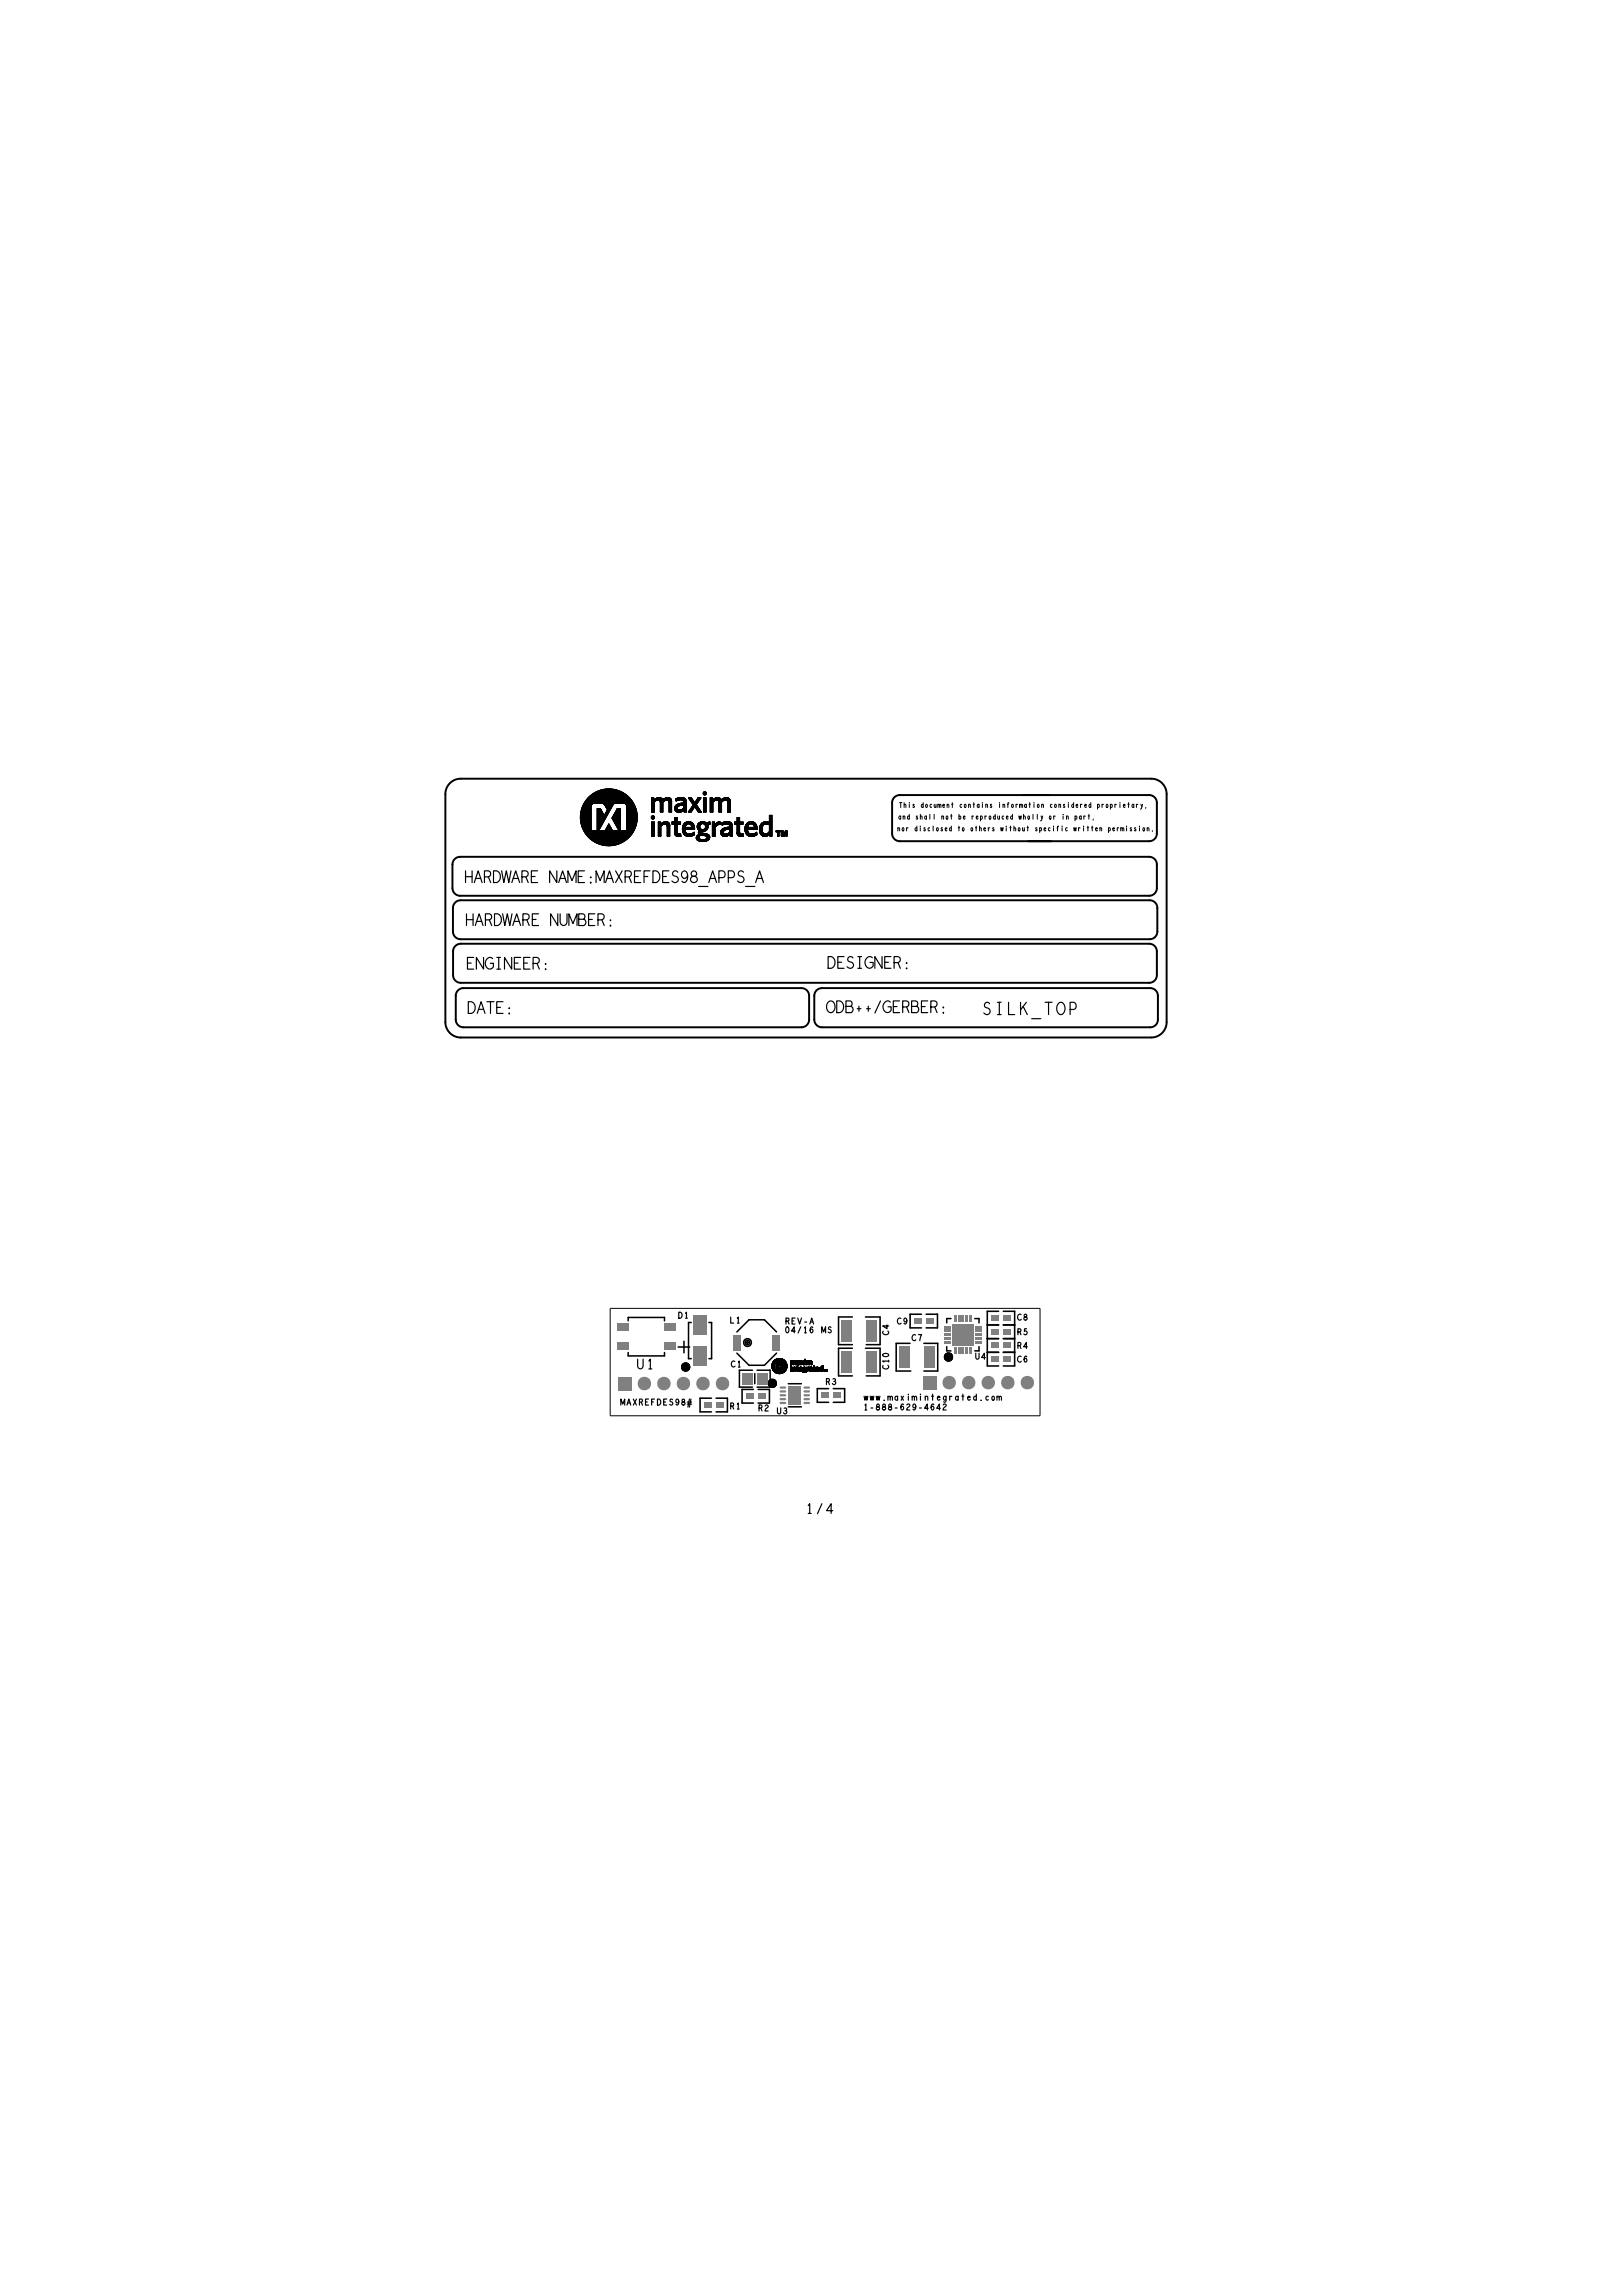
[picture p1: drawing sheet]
<svg xmlns="http://www.w3.org/2000/svg" width="210mm" height="298mm" viewBox="0 0 210 298" stroke-linecap="round" stroke-linejoin="round" font-family="sans-serif">
<defs><g id="words">
<g font-size="1.5">
<text x="60.3" y="114.8">HARDWARE</text>
<text x="60.5" y="120.4">HARDWARE</text>
<text x="107.5" y="125.9">DESIGNER:</text>
<text x="60.6" y="126">ENGINEER:</text>
<text x="60.7" y="131.8">DATE:</text>
<text x="107.4" y="131.7">ODB++/GERBER:</text>
</g>
<g font-size=".8">
<text x="102.1" y="172.2">REV-A</text>
<text x="94.9" y="183.2">R1</text>
<text x="107.3" y="180.1">R3</text>
<text x="112.3" y="182.1">www.maximintegrated.com</text>
</g>
<g font-size=".6">
<text x="116.8" y="106.5">and</text>
<text x="116.9" y="105">This</text>
<text x="119" y="106.5">shall</text>
<text x="119.7" y="105">document</text>
<text x="122.4" y="106.5">not</text>
<text x="124.7" y="106.5">be</text>
<text x="124.8" y="105">contains</text>
<text x="126.3" y="106.5">reproduced</text>
<text x="129.9" y="105">information</text>
<text x="132.5" y="106.5">wholly</text>
<text x="136.5" y="106.5">or</text>
<text x="136.6" y="105">considered</text>
<text x="138.2" y="106.5">in</text>
<text x="139.9" y="106.5">part,</text>
<text x="142.8" y="105">proprietary,</text>
<text x="116.6" y="108.1">nor</text>
<text x="118.9" y="108.1">disclosed</text>
<text x="124.5" y="108.1">to</text>
<text x="126.2" y="108.1">others</text>
<text x="130.2" y="108.1">without</text>
<text x="134.7" y="108.1">specific</text>
<text x="139.7" y="108.1">written</text>
<text x="144.3" y="108.1">permission.</text>
</g>
</g></defs>
<!-- layer: Board Outline -->
<g fill="none" stroke="#000" stroke-width=".13">
<path d="M79.3 170.1h55.9zM79.3 170.1v14zM100.3 177.7h.4zM100.4 177.7h.3zM100.4 177.7a.95 .95 0 0 0 .9 .9 .95 .95 0 0 0 1-.9 .95 .95 0 0 1-1 .9 .95 .95 0 0 1-.9-.9zM100.4 177.6h.3zM100.4 177.8h.3zM100.4 177.6h.2zM100.4 177.8h.2zM100.4 177.8a.92 .92 0 0 0 .9 .8 .92 .92 0 0 0 .9-.9 .92 .92 0 0 1-.9 .9 .92 .92 0 0 1-.9-.8zM100.4 177.8l.2 .4zM100.4 177.8l.2 .4"/>
<path d="M100.5 177.6h.1zM100.5 177.8h.1zM100.5 177.8l.1 .3M100.5 177.6l.1-.3-.1 .3M100.5 177.5h.1zM100.6 177.5h.1M100.5 177.8l.1 .2zM100.5 177.8h.1M100.5 177.5h.1M100.5 177.8l.1 .2-.1-.2M100.5 177.9h.1M100.5 177.9l.1 .1z"/>
<path d="M100.5 177.4v.1zM100.5 177.4v.1M100.6 177.3v.2zM100.6 177.9v.1zM100.6 177.3l-.1 .2zM100.6 177.8v.2zM100.6 177.3v.3zM100.6 177.3l-.1 .3M100.6 177.2v.4zM100.6 177.8v.3zM100.6 177.2h.1M100.6 177.2l-.1 .4"/>
<path d="M100.6 177.8v.4zM100.6 178.2h.6zM100.6 178.2a.9 .9 0 0 0 1.4 0 .89 .89 0 0 1-1.4 0zM100.6 177.1h.1M100.6 178.2a.89 .89 0 0 0 1.4 0M100.7 177.1h.1M100.6 178.2a.88 .88 0 0 0 1.4 0M100.7 177.2h.1M100.7 178.2h.5zM100.7 177.3v.3zM100.7 177.8v.4zM100.7 178.2a.88 .88 0 0 0 1.3 0"/>
<path d="M100.7 178.2h.6zM100.7 177.3v.4zM100.7 177.7v.5zM100.7 177a.94 .94 0 0 1 1-.2 .94 .94 0 0 1 .6 .8 .93 .93 0 0 0-1-.9 .93 .93 0 0 0-.9 .9v-.3zM100.7 177a.9 .9 0 0 1 .9-.2 .9 .9 0 0 1 .6 .8 .9 .9 0 0 0-.9-.9 .9 .9 0 0 0-.9 .9zM100.7 177.7v.4zM100.7 178.1h.5zM100.7 178.2a.87 .87 0 0 0 1.3 0M100.7 178.1h.2zM100.7 178.2a.86 .86 0 0 0 1.2 0M100.7 177h.1M100.7 178.2a.86 .86 0 0 0 1.2 .1"/>
<path d="M100.7 178.3h.6zM100.7 178.3a.85 .85 0 0 0 1.2 0M100.8 177h.1M100.8 177.1h.1M100.7 178.3a.84 .84 0 0 0 1.2 0M100.8 177.2h.1M100.8 178.3h.5zM100.8 178.3a.83 .83 0 0 0 1.1 0M100.8 178.3a.82 .82 0 0 0 1.1 0M100.8 177h.3zM100.8 177.1h.3zM100.8 178.3a.82 .82 0 0 0 1 0"/>
<path d="M100.8 177.2h.3zM100.8 177a.82 .82 0 0 1 1 0 .83 .83 0 0 0-1 0zM100.8 178.3l.5 .2 .5-.2M100.8 178.3a.81 .81 0 0 0 1 0M100.8 177a.82 .82 0 0 1 1 0 .81 .81 0 0 0-1 0M100.8 177l.2-.1a.81 .81 0 0 1 .8 .1M100.9 177h.2zM100.9 177l.4-.2 .5 .2M100.9 178.3h.4zM100.9 178.3l.4 .2 .5-.2a.81 .81 0 0 1-.9 0M100.9 177a.81 .81 0 0 1 .9 0M100.9 177l.1-.1a.81 .81 0 0 1 .8 .1"/>
<path d="M100.9 178.3a.8 .8 0 0 0 .9 0M100.9 177a.8 .8 0 0 1 .9 0M100.9 178.3a.79 .79 0 0 0 .9 0M100.9 178.3a.79 .79 0 0 0 .8 0M100.9 177l.4-.1 .4 .1a.8 .8 0 0 0-.8 0zM100.9 177.4h.1zM100.9 177.4v.7zM100.9 178.3a.78 .78 0 0 0 .8 0M100.9 177a.79 .79 0 0 1 .8 0v-.1a.79 .79 0 0 0-.8 .1M100.9 178.1h.3zM100.9 177a.79 .79 0 0 1 .8 0M100.9 178.3l.4 .1 .4-.1-.4 .1z"/>
<path d="M101 177.4h.1M101 178.1h.2zM101 177.4v.7zM101 177h.1zM101 177l.3-.1 .4 .1M101 178.3h.3zM101 177.4v.6zM101 178.3l.3 .1 .4-.1M101 177.4v.5zM101 177.4l.1 .3zM101 176.9h.1zM101 177.5l.1 .2z"/>
<path d="M101 177.5v.4zM101 177.4l.2 .3zM101 177.5v.3zM101 178.3h.6zM101 177.4l.2 .2zM101 177.6v.2zM101 177.6l.1 .1zM101 177.6v.1zM101 177.6h.1M101 178.4h.6zM101 177.7h.1M101.1 177.7h.1"/>
<path d="M101.1 176.9h.1M101.1 178.4h.5zM101.1 177.7h-.1zM101.1 177.7l-.1 .1zM101.1 177.2h.1M101.1 177.1h.1M101.1 176.9h.4M101.1 178.4h.4M101.1 178.4h.4zM101.1 177h.1M101.1 177.7l-.1 .2zM101.2 177h.1"/>
<path d="M101.1 177.7l-.1 .3zM101.2 176.9h.1M101.2 177.1h.1M101.2 177.2h.1M101.2 177.7l-.2 .3zM101.2 178.4h.3M101.2 178.4h.3zM101.2 177.2l.1 .2zM101.2 178.4h.2M101.2 178.4h.2zM101.3 177h.1M101.3 177.1h.1"/>
<path d="M101.3 176.9h.1M101.2 177.2l.1 .1zM101.3 177.2h.1M101.3 177.2v.1zM101.3 177.4l-.1 .2zM101.3 178.4h.1M101.3 178.4h.1zM101.3 177.4l-.1 .3zM101.3 178.3h.3zM101.3 178.2v.1zM101.3 178.3h.1M101.3 178.2l.1 .1z"/>
<path d="M101.3 178.2h.1M101.3 178l-.1 .2zM101.3 178.1l-.1 .1zM101.3 177.9l-.1 .2zM101.3 178.1v.1zM101.3 177.9l-.1 .3zM101.3 177.9l.2 .2zM101.3 177.9l.1 .2zM101.3 178l.1 .2zM101.3 178.1l.1 .1zM101.3 177.9l.1 .3zM101.3 178.3h.4z"/>
<path d="M101.3 178.3h.5zM101.3 176.9v.1M101.4 178.3h.4zM101.4 177.2h-.1zM101.4 176.9l-.1 .1M101.4 178.3h.5zM101.4 177.2l-.1 .1zM101.4 178.2h.5zM101.4 178.2h.6zM101.4 176.9h-.1h.1l-.1 .1M101.4 176.9h-.2h.2M101.4 177.2l-.1 .2z"/>
<path d="M101.4 177.7l.3 .4zM101.4 177.2l-.4 .9zM101.4 178.1h.6zM101.4 177.2l-.5 .9zM101.4 178.1h.3zM101.5 178.1h.2zM101.5 177.2l-.6 .9zM101.5 176.9l-.2 .1M101.5 176.9h-.3h.2M101.5 177.7l.2 .4zM101.5 177.2l-.5 .9zM101.5 177.2l.1-.1z"/>
<path d="M101.5 177.7l.2 .3zM101.5 176.9h-.3h.3M101.5 176.9h-.4h.4M101.5 177.7l.2 .2zM101.5 177.7l.1 .2zM101.5 177.7l.1 .1zM101.6 177.7v.1zM101.6 177h.2zM101.6 177h.1zM101.6 176.9h.1M101.6 177.1h.2zM101.6 177.2h.2z"/>
<path d="M101.6 177l-.3 .1M101.6 177l-.2 .2M101.6 177.1l-.2 .1M101.6 177.1l-.2 .1 .2-.1M101.6 176.9l-.3 .1M101.6 177l-.3 .1 .3-.1M101.6 176.9h-.5h.5M101.6 177.7h.1M101.6 177.6v.1zM101.6 176.9h-.6h.3h.3h-.3l-.3 .1 .3-.1 .4 .1M101.6 177.6v.2zM101.6 177.4l-.2 .3z"/>
<path d="M101.6 177.4h.1zM101.6 177.4l-.1 .3zM101.6 177.5l-.1 .2zM101.6 177.5v.3zM101.6 177.4h.1M101.6 177.5v.4zM101.6 178.3l-.3 .1-.3-.1 .3 .1 .3-.1h-.6l.6 .1M101.6 177.4v.5zM101.7 177.4l-.2 .3zM101.7 177.4h.1M101.7 177.4v.5zM101.7 177.4v.6z"/>
<path d="M101.7 177.4v.7zM101.7 178.1h.2zM101.8 178.3a.81 .81 0 0 1-1 0 .81 .81 0 0 0 1 0M101.8 177h.1M101.8 177.1l.2 .2M101.8 177l.2 .1a.86 .86 0 0 0-1.3 0M101.8 177l.2 .1 .1 .2M101.8 177.2l.1 .1M101.8 177h.1a.85 .85 0 0 0-1.2 0 .85 .85 0 0 1 1.2 0M101.8 177l.1 .1a.86 .86 0 0 0-1.2 0 .86 .86 0 0 1 1.2-.1M101.9 177a.83 .83 0 0 0-1.1 0 .83 .83 0 0 1 1.1 0M101.9 177.3v.4z"/>
<path d="M101.9 177.7h.4zM101.9 177.7v.4zM101.9 177.3v.3zM101.9 177.6h.4zM102 177.6h.3zM102 177.3v.3zM102 177.7h.3zM102 177.7v.4zM102 177.7v.5zM102 178.2a.88 .88 0 0 1-1.3 0 .88 .88 0 0 0 1.3 0M102 177.7h.2zM102 177.6h.2z"/>
<path d="M102 177.5h.2zM102 177.3v.2zM102 177.8h.2zM102 177.8v.4zM102 177.2l.1 .1M102 177.2l.2 .3M102 177.8v.3zM102.1 177.2v.1M102.1 177.2l.1 .3M102.1 177.3v.2zM102.1 177.8h.1zM102.1 177.8v.3z"/>
<path d="M102.1 177.5h.1zM102.1 177.2l.1 .3zM102.1 177.8v.2zM102.1 177.3l.1 .2M102.1 177.3h.1M102.1 177.8h.1M102.1 177.5h.1M102.1 177.3v.2M102.1 177.4v.1zM102.1 177.8v.1zM102.1 177.4v.1M102.1 177.9h.1"/>
<path d="M102.1 177.8v.1M102.1 177.5v-.1v.1M102.1 177.8v.2M102.2 177.8l-.1 .2zM102.2 177.8l-.1 .3 .1-.3M102.2 177.8l-.1 .3M102.2 177.8l-.2 .3zM102.2 177.5a.87 .87 0 0 0-.9-.7 .87 .87 0 0 0-.8 .8M102.2 177.8l-.2 .3M102.2 177.5a.88 .88 0 0 0-.9-.7 .88 .88 0 0 0-.9 .8M102.2 177.8l-.2 .4zM102.2 177.7l-.2 .5"/>
<path d="M102.2 177.6a.89 .89 0 0 0-.9-.8 .89 .89 0 0 0-.9 .8M102.2 177.7l-.2 .5zM102.2 177.7a.9 .9 0 0 1-.9 .8 .9 .9 0 0 1-.9-.7M102.2 177.7a.9 .9 0 0 1-.9 .9 .9 .9 0 0 1-.9-.8M102.2 177.6a.91 .91 0 0 0-.9-.9 .91 .91 0 0 0-.9 .9M102.2 177.6a.92 .92 0 0 0-.9-.9 .92 .92 0 0 0-.9 .9M102.3 177.6a.94 .94 0 0 0-1-.9 .94 .94 0 0 0-.9 1M102.3 177.6a.95 .95 0 0 0-1-.9 .95 .95 0 0 0-.9 1M102.3 177.6a.96 .96 0 0 0-1-.9 .96 .96 0 0 0-.9 1M102.3 177.7a.97 .97 0 0 1-1 .9 .97 .97 0 0 1-.9-.9M102.3 177.6a.97 .97 0 0 0-1-.9 .97 .97 0 0 0-.9 1M102.3 177.6a.97 .97 0 0 0-1-.9 .97 .97 0 0 0-1 1"/>
<path d="M102.3 177.7a.97 .97 0 0 1-1 .9 .97 .97 0 0 1-1-.9M102.3 177.7a.98 .98 0 0 1-1 .9 .98 .98 0 0 1-1-.9M102.3 177.6a.98 .98 0 0 0-1-.9 .98 .98 0 0 0-1 1M102.3 177.7a.99 .99 0 0 0-1-1 .99 .99 0 0 0-1 1M102.3 177.7a.99 .99 0 0 1-1 .9 .99 .99 0 0 1-1-.9M102.8 177.5h.1zM102.8 177h.1zM102.8 177v.5zM102.8 178.3h.1zM102.8 177.8v.5zM102.8 177.8h.1zM102.8 177h.1"/>
<path d="M102.8 177.6h.1M102.8 177.8h.1M102.9 177.5h.1M102.9 178.3h.1M102.9 177.4h.1M102.8 177v.4zM102.8 177l.1 .1zM102.8 177.9v.4zM102.8 177.9h.1M102.8 178.3h.1M102.8 177.1h.1M102.8 177.1v.3z"/>
<path d="M102.8 177.4h.1M102.8 177.7h.1M102.8 177.6v.1zM102.9 177v.1zM102.9 177.9v.4zM102.9 177.1v.3zM102.9 177.8v.5zM102.9 177.1h.1M102.9 177.1v-.1zM102.9 177h.1M102.9 177.1v.4zM103 177h.1"/>
<path d="M103 177.1h.1M103 177.8h.1zM103 178.3h.1zM103 177.8v.5zM103 177.8h.1M103.1 177h.1M103.1 177.8v.5zM103.1 177.8h.1M103.1 178.3h.1M103.1 177.1h.1M103.1 177.8v.1zM103.1 177.9v.4z"/>
<path d="M103.1 177.9h.1M103.1 178v.3zM103.1 177.9h.1zM103.1 177.1v.4zM103.1 177.5h.1zM103.2 177.5h.1M103.1 177.1v.3zM103.2 177.4h.1M103.1 178h.1M103.2 177.9h.1M103.2 177.8h.1M103.2 177h.1"/>
<path d="M103.2 177.1v.3zM103.2 177.1h.1M103.2 177.1v.4zM103.3 177.8h.1M103.3 177.1h.1M103.3 177h.1M103.3 177.9h.1M103.4 177h.1M103.3 178h.1M103.4 177.8h.1M103.3 178.3h.1zM103.3 178v.3z"/>
<path d="M103.4 177.9h.1M103.4 178h.1M103.4 178.3h.1M103.4 178v.3zM103.4 177.1h.1M103.4 177.9v.4zM103.4 177.1v.4zM103.4 177.5h.1zM103.5 177.5h.1M103.4 177.1v.3zM103.5 177.4h.1M103.5 177h.1"/>
<path d="M103.5 177.1h.1M103.5 177.1v.3zM103.5 177.1v.4zM103.5 177.8h.1zM103.5 177.9h.1zM103.5 177.8v.1zM103.5 177.9h.1M103.6 177.8h.1M103.6 177.9h.1M103.6 177.7v.1zM103.6 178.2h.1M103.6 177.9v.3z"/>
<path d="M103.6 177.7h.1zM103.6 177.4h.1M103.6 177.3h.1M103.6 177.7h.1M103.6 178.3h.1M103.6 177l.1 .1zM103.6 177h.1M103.6 177.7v.5zM103.6 177.2h.1M103.7 178.3h.1M103.7 177.4h.1M103.7 178.2h.1"/>
<path d="M103.7 177.1h.1M103.6 177.8h.2zM103.6 177.9h.2zM103.7 177.3h.1M103.7 177.2h.1M103.7 177h.1M103.7 177.9v.3zM103.7 177.8h.1zM103.7 177.7v.1zM103.7 177.9h.1zM103.7 177.5h.1M103.8 177h.1"/>
<path d="M103.8 177.5h.1M103.8 177.2h.1M103.8 177.3h.1M103.8 177.4h.1M103.8 177.1h.1M103.8 178.3h.1M103.8 178.2h.1M103.8 177.8h.1M103.8 178.2v.1zM103.8 177.8v.1zM103.9 177.2h.1M103.9 177.4h.1"/>
<path d="M103.9 177h.1M103.9 177.1h.1M103.9 178.1h.1M103.9 178h.1M103.9 178.2h.1M103.9 177.3h.1M103.9 177.9h.1M103.9 177.1v.1zM103.9 177.2v.1zM103.9 177.4v.1zM103.9 177.5h.1zM103.9 178.3h.1"/>
<path d="M104 177.5h.1M103.9 177.4h.1zM103.9 177.3l.1 .1zM104 178h.1M104 178.3h.1M104 178.2h.1M104 178.1h.1M104 177.1h.1M104 177.4h.1M104 177.9h.1M104 177h.1M104 177.3v.1z"/>
<path d="M104 177.3h.1M104 177.1v.2zM104 177.8h.1M104 177.1v.3zM104 178v.1zM104 178h.2zM104 178.1h.3zM104 177.1v.4zM104 178h.3zM104.1 178.3h.1M104.1 177.8h.1M104.1 177.9h.1"/>
<path d="M104.1 178.2h.1M104.1 177.5h.1zM104.1 177l.1 .2zM104.1 177h.1zM104.1 177l.2 .2zM104.2 177.5h.1M104.2 177.4h.1M104.1 177h.1M104.2 177.9h.1M104.2 178.3h.1M104.2 177.8h.1M104.2 177h.1"/>
<path d="M104.2 177l.1 .2zM104.2 178.2h.1M104.2 177l.1 .1zM104.2 178h.1M104.3 178.3h.1M104.3 178.2h.1M104.3 178h.1M104.2 177.2l-.1 .3zM104.3 177.9h.1M104.3 177.2l-.2 .3zM104.3 177.2l-.2 .2zM104.3 177.2l-.1 .2z"/>
<path d="M104.3 177.2l.1 .2zM104.3 177.3l.1 .2zM104.3 177.3l-.1 .2zM104.3 177.2l.2 .2zM104.3 177.2l.2 .3zM104.4 178.4h.1M104.4 178.3h.1M104.4 178h.1M104.4 177.9h.1M104.4 178.1h.1M104.4 178.5h.1M104.4 177l-.1 .1z"/>
<path d="M104.4 177h.1zM104.4 177l-.1 .2zM104.4 177h.1M104.4 177.5h.1zM104.4 178.2h.1M104.5 178.5h.1M104.5 177.4h.1M104.5 178.4h.1M104.5 178.1h.1M104.5 178.3h.1M104.5 178.2h.1M104.4 177.8h.1"/>
<path d="M104.5 178h.1M104.5 177.9h.1M104.5 177.8h.1M104.5 177l-.2 .2zM104.5 178.2l.1 .1zM104.5 178.3h.1zM104.6 178.5h.1M104.6 177.8h.1M104.6 177.9h.1M104.6 178.1h.1M104.6 178.2h.1M104.6 178.4h.1"/>
<path d="M104.6 178.4v.1zM104.6 177h.1zM104.6 177v.5zM104.6 177.5h.1zM104.6 177h.1M104.7 177.5h.1M104.6 177v.4zM104.7 177.4h.1M104.7 178.5h.1M104.6 176.8h.1M104.7 178.1h.1M104.7 177.9h.1"/>
<path d="M104.7 178.3h.1M104.6 177.4h.1M104.6 176.8v.1zM104.7 177.8h.1M104.7 177v.4zM104.7 178.4h.1M104.6 178h.1M104.7 178.2h.1M104.7 178h.1M104.7 177v.5zM104.7 177.9l.1-.1zM104.7 177.8h.1z"/>
<path d="M104.7 177.9h.1zM104.8 178.4h.1M104.8 177.9h.1M104.8 178.3h.1M104.8 178h.1M104.8 178.2h.1M104.8 177.8h.1M104.8 177.8v.1zM104.8 177h.1zM104.8 177v.5zM104.8 177.5h.1zM104.8 177h.1"/>
<path d="M104.9 177.5h.1M104.9 177h.1M104.9 177v.4zM104.9 177.4h.1M104.9 177v.1zM104.9 177.1h.1M104.9 177.1v.3zM104.9 177.1l.1-.1zM104.9 178.3h.1M104.9 177.8h.1zM104.9 177.8v.5zM104.9 178.3h.1z"/>
<path d="M104.9 177.1v.4zM104.9 177.8h.1M105 178.3h.1M105 177.1h.1M104.9 177.8l.1 .2zM105 177h.1M105 177.9v.4zM105 177.9v.1zM105 177.8v.2zM105 178v.3zM105 178h.1M105 177.8v.1z"/>
<path d="M105 177.9h.1M105.1 177.9h.1M105.1 177h.1M105.1 177.8h.1M105.1 177.1h.1M105.2 177.9h.1M105.1 177.5h.1zM105.1 177.1v.4zM105.2 177h.1M105.2 177.1h.1M105.2 177.8h.1M105.2 177.5h.1"/>
<path d="M105.2 177.1v.4zM105.2 177.4h.1M105.2 177.1v.3zM105.2 177.8v.1zM105.2 178.2h.1M105.2 178.1h.1M105.2 178.3h.1M105.3 177.1h.1M105.3 178.3h.1M105.2 177.8l.1 .1zM105.3 177.9h.1M105.3 178.2h.1"/>
<path d="M105.3 178.1h.1M105.3 177h.1M105.3 177.8h.1M105.3 178h.1M105.4 177.9h.1M105.4 178.3h.1M105.4 178.1h.1M105.4 178h.1M105.4 177.8h.1M105.4 177h.1M105.4 178.2h.1M105.4 177.1h.1"/>
<path d="M105.5 178h.1M105.5 178.1h.1M105.5 178.3h.1M105.5 177h.1M105.4 177.5h.1zM105.4 177.1v.4zM105.5 177.9h.1M105.5 177.8h.1M105.5 177.1h.1M105.5 178.2h.1M105.5 177.1v.4zM105.5 177.5h.1"/>
<path d="M105.5 177.1v.3zM105.5 177.4h.1M105.5 178v.1zM105.5 178.1v.1zM105.5 178v.2zM105.5 178.2v.1zM105.5 178.3h.1zM105.6 178.3h.1M105.5 178.2l.1 .1zM105.6 177.9h.1M105.6 178h.1M105.6 177.8h.1"/>
<path d="M105.6 178.2h.1M105.6 178v.2zM105.6 178v.3zM105.7 177.8h.1zM105.7 177.9h.1zM105.7 177.8v.1zM105.7 177.9h.1M105.8 177.7v.1zM105.8 178.2h.1M105.8 177.9v.3zM105.8 177.7h.1zM105.8 177.7h.1"/>
<path d="M105.8 178.3h.1M105.8 177.7v.5zM105.8 177.8h.1zM105.8 177.9h.1zM105.8 177.8h.2zM105.8 177.9h.2zM105.9 178.3h.1M105.9 178.2h.1M105.9 177.8h.1zM105.9 177.7v.1zM105.9 177.9v.3zM105.9 177.9h.1z"/>
<path d="M105.9 177.8h.1M106 178.3h.1M106 178.2h.1M106 177.8h.1M106 178.2v.1zM106 177.8v.1zM106 178.1h.1M106 178h.1M106.1 178.1h.1M106.1 178.2h.1M106.1 178h.1M106.1 177.9h.1"/>
<path d="M106.1 178.3h.1M106.1 177.8h.1M106.1 178v.1zM106.1 178h.3zM106.1 178.1h.4zM106.2 178.2h.1M106.2 178.3h.1M106.2 177.9h.1M106.1 178.1h.3zM106.2 178.1h.2zM106.2 178h.2zM106.2 178.1h.1"/>
<path d="M106.2 177.8h.1M106.2 178h.1M106.3 178.3h.1M106.3 177.8h.1M106.3 177.9h.1M106.3 178.2h.1M106.4 178.3h.1M106.4 177.9h.1M106.4 178.2h.1M106.4 177.8h.1M106.4 178h.1M106.5 178.3h.1"/>
<path d="M106.4 178.2h.1zM106.5 178.2h.1M106.5 178h.1M106.5 178.1h.1M106.6 178.2h.1M106.6 178.1h.1M106.6 178h.1M106.6 177.9h.1M106.6 178.3h.1M106.6 177.8h.1M106.7 178.3h.1M106.7 178.2h.1"/>
<path d="M106.7 177.9h.1M106.7 178h.1M106.7 177.8h.1M106.8 178.3h.1M106.8 177.9h.1M106.8 177.8h.1M106.8 178.2h.1M106.9 177.9h.1M106.9 178.3h.1M106.9 178.2h.1M106.9 177.8h.1M106.9 177.8v.1z"/>
<path d="M106.9 177.6h.1zM106.9 177.9v.2zM106.9 177.6v.2zM106.9 178.2v.1zM106.9 177.6h.1M106.9 177.9v.3zM106.9 177.6v.3zM106.9 178.3h.1zM107 178.3h.1M106.9 177.6v.6zM106.9 177.6v.7zM107 177.6v.7z"/>
<path d="M107.1 178.1h.2zM107.1 178.2h.1M107.1 178.1h.1M107.2 178.2h.1M107.2 178.1h.1M107.2 178.3h.1M107.2 178.2v.1zM107.2 178.1v.2zM107.3 178.1h.1M107.3 178.2h.1M107.3 178.3h.1M107.3 178.1v.2z"/>
<path d="M107.4 178.1h.1M107.3 178.2v.1zM107.4 178.2h.1M107.3 178.2l.1 .1zM107.3 178.1l.1 .2zM107.4 178.2v.1zM107.4 178.1v.2zM107.4 178.1v.1zM107.4 178.3h.1M107.5 178.1h.1M107.5 178.2h.1M107.5 178.2l-.1 .1z"/>
<path d="M107.5 178.1l-.1 .2zM107.5 178.2v.1zM107.5 178.3h.1M107.5 178.1v.2zM135.2 170.1v14zM79.3 184.1h55.9z"/>
</g>
<!-- layer: Components -->
<g fill="none" stroke="#000" stroke-width=".2">
<path d="M81.7 171.3h4.7zM81.7 176.3h4.7zM81.7 171.3v.5zM81.7 175.9v.4zM86.4 171.3v.5zM86.4 175.9v.4zM88.2 175.2h1.5zM88.9 177.6l.2-.1 .3 .1v.2v.2l-.3 .1-.2-.1-.1-.2zM88.9 174.4v1.5zM89 177.7h.1l.1 .1-.1 .1zM89.5 172h.4zM89.5 172v4.7z"/>
<path d="M89.5 176.7h.4zM92.2 172h.3zM92.2 176.7h.3zM92.5 172v4.7zM95.8 176l1.6 1.5zM95.8 173.2l1.6-1.6zM96.1 178.2v2.2zM96.1 178.2h1.7zM96.9 174.4l.3-.1 .2 .1 .1 .2-.1 .2-.2 .1-.3-.1v-.2zM97.1 174.5h.1l.1 .1-.1 .1zM97.4 177.5h2zM97.4 171.6h2z"/>
<path d="M98.1 178.6v1.3zM98.4 178.2h1.7zM99.4 177.5l1.5-1.5zM99.4 171.6l1.5 1.6zM100.1 178.2v2.2zM100.2 179.7l.2-.1 .2 .1 .1 .2-.1 .2-.2 .1-.2-.1-.1-.2zM100.3 179.8h.1l.1 .1-.1 .1zM102.5 179.9h1.7zM109 174.9h1.8zM109 178.9h1.8zM109 171.3h1.8zM109 171.3v3.6z"/>
<path d="M109 175.3h1.8zM109 175.3v3.6zM112.5 171.3h1.9zM112.5 175.3h1.9zM112.6 174.9h1.8zM112.6 178.9h1.8zM114.4 171.3v3.6zM114.4 175.3v3.6zM116.5 174.7h1.8zM116.5 178.3h1.9zM116.5 174.7v3.6zM118.3 170.9h1.5z"/>
<path d="M118.3 172.7h1.5zM118.3 170.9v1.8zM120.1 178.3h1.8zM120.1 174.7h1.8zM120.4 172.7h1.5zM120.4 170.9h1.5zM121.9 170.9v1.8zM121.9 174.7v3.6zM123.1 171.5h.5zM123.1 175.7h.5zM123.1 171.5v.5zM123.1 175.1v.6z"/>
<path d="M123.1 176.3l.2-.1 .2 .1 .1 .2-.1 .2-.2 .1-.2-.1-.1-.2zM123.2 176.4h.1l.1 .1-.1 .1zM126.7 171.5h.6zM126.7 175.7h.6zM127.3 171.5v.5zM127.3 175.1v.6zM128.3 172.3h1.5zM128.3 172.3v1.8zM128.3 175.9h1.5zM128.3 174.1v1.8zM128.3 170.5h1.5zM128.3 170.5v1.8z"/>
<path d="M128.3 175.9v1.7zM128.3 174.1h1.5zM128.3 177.6h1.5zM130.4 172.3h1.5zM130.4 175.9h1.5zM130.4 170.5h1.5zM130.4 174.1h1.5zM130.4 177.6h1.5zM131.9 172.3v1.8zM131.9 174.1v1.8zM131.9 170.5v1.8zM131.9 175.9v1.7z"/>
<path d="M91 183.6h1.5zM91 181.8h1.5zM91 181.8v1.8zM93.1 181.8h1.5zM93.1 183.6h1.5zM94.6 181.8v1.8zM96.1 180.4h1.7zM96.5 182.5h1.4zM96.5 180.7v1.8zM96.5 180.7h1.4zM98.4 180.4h1.7zM98.5 182.5h1.5z"/>
<path d="M98.5 180.7h1.5zM100 180.7v1.8zM102.5 182.9h1.7zM106.2 182.4h1.5zM106.2 180.6v1.8zM106.2 180.6h1.5zM108.3 182.4h1.5zM108.3 180.6h1.5zM109.8 180.6v1.8z"/>
<circle cx="89.1" cy="177.8" r=".5"/>
<circle cx="97.2" cy="174.6" r=".5"/>
<circle cx="100.4" cy="179.9" r=".5"/>
<circle cx="123.3" cy="176.5" r=".5"/>
</g>
<g fill="none" stroke="#000" stroke-width=".25">
<path d="M57.9 103.3v29.6zM58.8 112.4v3.1zM58.8 115.5a1 1 0 0 0 1 1M58.9 118.1v3zM59.8 111.4h89.6zM59.8 116.5h89.6zM59.8 111.4a1 1 0 0 0-1 1M59.9 117.1h89.5zM59.9 117.1a1 1 0 0 0-1 1M59.9 101.3h89.8zM59.9 101.3a2 2 0 0 0-2 2M116 104.4v4z"/>
<path d="M116 108.4a1 1 0 0 0 1 1M117 109.4h19.7zM117 103.4a1 1 0 0 0-1 1M117 103.4h19.4zM133 103.4h16.4zM133.6 109.4h15.8zM149.4 111.4a1 1 0 0 1 1 1M149.4 103.4a1 1 0 0 1 1 1M149.4 117.1a1 1 0 0 1 1 1M149.7 101.3a2 2 0 0 1 2 2M150.4 108.4a1 1 0 0 1-1 1M150.4 115.5a1 1 0 0 1-1 1"/>
<path d="M150.4 104.4v4zM150.4 112.4v3.1zM150.4 118.1v3zM151.7 103.3v29.6zM57.9 132.9a2 2 0 0 0 2 2M58.9 121.1a1 1 0 0 0 1 1M58.9 123.7v3.1zM58.9 126.8a1 1 0 0 0 1 1M59.2 129.5v3.1zM59.2 132.6a1 1 0 0 0 1 1M59.9 122.1h89.5zM59.9 122.7h89.5z"/>
<path d="M59.9 127.8h89.5zM59.9 134.9h89.8zM59.9 122.7a1 1 0 0 0-1 1M60.2 128.5h44zM60.2 133.6h44zM60.2 128.5a1 1 0 0 0-1 1M104.2 128.5a1 1 0 0 1 1 1M105.2 132.6a1 1 0 0 1-1 1M105.2 129.5v3.1zM105.9 129.5v3.1zM105.9 132.6a1 1 0 0 0 1 1M106.9 128.5h42.6z"/>
<path d="M106.9 133.6h42.6zM106.9 128.5a1 1 0 0 0-1 1M149.4 122.7a1 1 0 0 1 1 1M149.5 128.5a1 1 0 0 1 1 1M150.4 126.8a1 1 0 0 1-1 1M150.4 123.7v3.1zM150.4 121.1a1 1 0 0 1-1 1M150.5 132.6a1 1 0 0 1-1 1M150.5 129.5v3.1zM151.7 132.9a2 2 0 0 1-2 2"/>
</g>
<g fill="none" stroke="#000" stroke-width=".13">
<path d="M75.4 106.5h1.4zM75.5 106.5h1.3zM75.5 106.4h1.3zM75.5 106.5a3.6 3.6 0 0 0 3.7 3.4 3.6 3.6 0 0 0 3.6-3.5 3.6 3.6 0 0 1-3.6 3.5 3.6 3.6 0 0 1-3.7-3.3M75.5 106.6h1.3zM75.5 106.4h1.2zM75.5 106.6h1.2zM75.6 106.6h1.1zM75.6 106.4h1.1zM75.6 106.3h1.1zM75.6 106.6a3.6 3.6 0 0 0 3.6 3.3 3.6 3.6 0 0 0 3.5-3.5 3.6 3.6 0 0 1-3.5 3.4 3.6 3.6 0 0 1-3.6-3.2M75.6 106.7h1.1z"/>
<path d="M75.6 106.3h1zM75.7 106.7a3.5 3.5 0 0 0 3.5 3.1 3.5 3.5 0 0 0 3.4-3.3 3.5 3.5 0 0 1-3.4 3.3 3.5 3.5 0 0 1-3.5-3.1zM75.7 106.7h1zM75.7 106.3h.9zM75.7 106.7h.9zM75.7 106.2h.9zM75.7 106.2a3.4 3.4 0 0 1 3.4-3.3 3.4 3.4 0 0 1 3.5 3.1 3.4 3.4 0 0 0-3.5-3.1 3.4 3.4 0 0 0-3.4 3.3M75.7 106.2h.8zM75.7 106.8h.9zM75.8 106.2h.7zM75.8 106.8h.8zM75.8 106.1h.7z"/>
<path d="M75.8 106.8h.7zM75.8 106.1a3.3 3.3 0 0 1 3.3-3.1 3.3 3.3 0 0 1 3.4 2.9 3.3 3.3 0 0 0-3.5-2.9 3.3 3.3 0 0 0-3.2 3.1 3.3 3.3 0 0 1 3.3-3.2 3.3 3.3 0 0 1 3.4 3 3.4 3.4 0 0 0-3.5-3 3.4 3.4 0 0 0-3.2 3.2M75.8 106.1h.6zM75.8 106.8l.2 .7 .5 .8M75.9 106.1h.5zM75.9 106.8l.2 .9 .4 .6M75.9 106.8h.6zM75.9 106.9h.6zM75.9 106h.5zM75.9 106.9h.5zM75.9 106.9l.2 .7 .3 .6M75.9 106.9l.2 .6 .3 .6"/>
<path d="M75.9 106.9l.5 1.2M76 106h.3zM76 106.9h.4zM76 105.9h.3zM76 107h.4zM76 107l.3 .9M76 107h.3zM76 107l.3 .8M76.1 105.9h.2zM76.1 107h.2zM76.1 105.9h.1zM76.1 107l.2 .6"/>
<path d="M76.1 105.8h.1zM76.1 107.1h.2zM76.2 105.8h.1M76.1 107.1h.1zM76.2 107.1h.1M76.2 105.7v.1zM76.2 107.1v.2M76.2 105.6v.2zM76.2 105.6l-.1 .2 .1-.1M76.2 107.1v.1M76.2 105.5v.3zM76.2 105.5l-.1 .3"/>
<path d="M76.2 105.4v.4zM76.2 107.1v.1zM76.2 105.4l-.1 .4M76.2 105.3v.5zM76.2 107.1v.2zM76.2 107.3l-.1-.2 .1 .3M76.2 105.3v.6zM76.2 105.2l-.1 .7 .1-.6M76.2 105.2v.7zM76.2 107.1v.3zM76.2 105.2l-.1 .7M76.3 107.5l-.2-.5 .2 .5"/>
<path d="M76.3 105.1v.8zM76.3 107.1v.4zM76.3 105.1l-.2 .8M76.3 105.1l-.3 .8M76.3 105v.9zM76.3 107v.6zM76.3 107.6l-.2-.6 .2 .7M76.3 104.9v1zM76.3 104.9l-.3 1 .3-.9M76.3 107v.7zM76.3 104.9l-.3 1M76.3 107.7l-.3-.7 .3 .8"/>
<path d="M76.3 104.8v1.1zM76.3 104.8v1.2zM76.3 107v.8zM76.3 104.8l-.3 1.2 .3-1.2M76.3 104.7h.1M76.3 104.7l-.2 .6-.1 .7M76.4 104.8v1.2zM76.4 107v.9zM76.4 107.9l-.4-1 .4 1.1M76.4 104.7v.1zM76.4 104.7h.1M76.4 104.7l-.3 .5-.2 .8"/>
<path d="M76.4 106.9v1.1zM76.4 104.6h.1M76.4 108l-.5-1.1 .5 1.1M76.4 104.6l-.3 .6-.2 .8M76.4 106.9v1.2zM76.4 104.8v1.3zM76.4 106.9v1.3zM76.4 104.5h.1M76.4 108.2l-.3-.5-.2-.8 .1 .6 .5 .7M76.4 104.5l-.3 .7-.2 .8a3.2 3.2 0 0 1 3.2-3 3.2 3.2 0 0 1 3.3 2.8M76.5 104.5h.1M76.5 104.7h.1"/>
<path d="M76.5 104.6h.1M76.5 104.8v1.3zM76.5 106.9v1.3zM76.5 104.7l-.1 .1zM76.5 104.7v.1zM76.5 106.8v1.5zM76.5 108.3a3.5 3.5 0 0 1-.7-1.5 3.4 3.4 0 0 0 3.4 2.9 3.4 3.4 0 0 0 3.3-3.1 3.4 3.4 0 0 1-.7 1.8M76.5 106.8v1.6zM76.5 108.4h2.3zM76.5 108.4a3.4 3.4 0 0 0 5.3 0M76.5 104.4v.1zM76.5 104.8v1.4z"/>
<path d="M76.5 108.3h2.3zM76.6 108.4h2.3zM76.6 104.7l-.1 .1zM76.6 104.6h.1M76.6 104.5h.1M76.6 104.8v1.4zM76.6 106.8v1.5zM76.6 108.3h2.2zM76.6 104.4l-.1 .1zM76.6 104.7h.1M76.6 104.7v.1zM76.6 104.3l-.1 .1z"/>
<path d="M76.6 106.7v1.6zM76.6 104.4v.1zM76.6 103.8a3.6 3.6 0 0 1 3.9-.8 3.6 3.6 0 0 1 2.2 3.2 3.6 3.6 0 0 0-3.6-3.5 3.6 3.6 0 0 0-3.5 3.6 3.6 3.6 0 0 1 1-2.5zM76.6 104.3v.1zM76.6 108.4a3.3 3.3 0 0 0 5.1 0M76.6 104.4h.1M76.6 104.3l.1-.1zM76.6 104.3h.1M76.6 104.8v1.5zM76.6 106.7v1.5zM76.6 108.2h2.2zM76.7 104.5h.1"/>
<path d="M76.7 104.7h.1M76.7 104.8v1.5zM76.7 106.7v1.5zM76.7 108.2h2.1zM76.7 104.6h.1M76.7 108.4a3.3 3.3 0 0 0 4.9 .1M76.7 104.4h.1M76.7 104.5h-.1zM76.7 108.5h2.2zM76.7 104.3v-.1zM76.7 104.3l-.1 .1zM76.7 108.2h2z"/>
<path d="M76.7 104.3h.1M76.7 104.2h.1M76.7 106.6v1.6zM76.7 104.5v.1zM76.7 104.3v.1zM76.7 104.3h.1zM76.8 104.2h.1M76.8 104.3h.1M76.8 104.1h.1M76.7 104.8v1.6zM76.7 104.8h.1M76.7 108.5a3.3 3.3 0 0 0 4.8 0"/>
<path d="M76.7 106.6v1.5zM76.7 108.1h2zM76.8 104.7h.1M76.8 104.4h.1M76.8 104.6h.1M76.8 104.8h.1M76.8 104.5h.1M76.8 104.8v1.6zM76.8 106.6v1.5zM76.8 108.1h1.9zM76.8 108.5a3.2 3.2 0 0 0 4.7 0 3.3 3.3 0 0 1-4.7 0M76.8 108.5h2.1z"/>
<path d="M76.8 106.5v1.6zM76.8 108.1h.9zM76.9 104.4h.1M76.9 104.1h.1M76.9 104.2h.1M76.8 108.5a3.2 3.2 0 0 0 4.7 0M76.8 108.1h.8zM76.9 104.3h.1M76.8 104.8v1.7zM76.9 104h.1M76.8 106.5v1.5zM76.8 108h.8z"/>
<path d="M76.8 108.5a3.2 3.2 0 0 0 4.6 0M76.9 104.7h.1M76.9 104.8h.1M76.9 104.5h.1M76.9 104.6h.1M76.9 108.5h2zM77 104h.1M76.9 108.6h2zM77 104.2h.1M77 104.1h.1M77 104.5h.1M77 104.3h.1"/>
<path d="M77 104.4h.1M76.9 108.6a3.2 3.2 0 0 0 4.4 0M76.9 108.6h2.1zM76.9 104h.1zM77 104.6h.1M77 104.1v-.1zM77 108.6h2zM77 108.6a3.2 3.2 0 0 0 4.3 0M77.1 104.1h.1M77.1 104.2h.1M77 104l.1-.1zM77 104h.1z"/>
<path d="M77.1 104.3h.1M77 103.9h.1zM77 103.9a3.2 3.2 0 0 1 4.3 .1l-.2-.1 .2 .1a3.2 3.2 0 0 0-4.3 0M77.1 104.4h.1M77 108.6a3.1 3.1 0 0 0 4.3 0M77.1 104.5h.1M77 104.1l.1-.1zM77 104.1h.1zM77.1 103.9h.1M77.1 108.6a3.1 3.1 0 0 0 4.1 0M77.1 108.6h1.9zM77.1 104.2v-.1z"/>
<path d="M77.1 104.3v-.1zM77.2 104.3h.1M77.1 103.9h.1zM77.2 103.9h.1M77.2 104.4h.1M77.2 104h.1M77.2 104.1h.1M77.2 104.5h.1M77.2 104.2h.1M77.2 108.7a3.1 3.1 0 0 0 3.9 0M77.2 108.7h1.8zM77.2 103.9h1.1z"/>
<path d="M77.2 103.9h1.2zM77.2 104h1.1zM77.2 103.9a3.1 3.1 0 0 1 3.9 0M77.2 104.1h1.1zM77.2 104.2h1.1zM77.2 104.3h1.1zM77.2 104.4h1.1zM77.2 104.5h1.1zM77.2 103.9a3.1 3.1 0 0 1 3.8 0M77.3 108.7a3.1 3.1 0 0 0 3.7 0M77.3 108.7h1.7zM77.3 103.8h1.1z"/>
<path d="M77.3 103.8a3.1 3.1 0 0 1 3.7 0M77.3 108.7a3 3 0 0 0 3.7 0M77.3 103.8a3.1 3.1 0 0 1 3.6 0M77.4 108.7h1.6zM77.4 108.7a3 3 0 0 0 3.5 0M77.4 103.8h1zM77.4 103.8a3 3 0 0 1 3.5 0M77.4 108.7h1.7zM77.4 108.8a2.99 2.99 0 0 0 3.4 0M77.4 108.8h1.7zM77.5 103.8h.9zM77.5 103.8a3 3 0 0 1 3.3 0"/>
<path d="M77.5 108.8a2.98 2.98 0 0 0 3.3 0M77.5 108.8h1.6zM77.5 108.8a2.97 2.97 0 0 0 3.3 0M77.5 103.8a2.99 2.99 0 0 1 3.2 0M77.6 108.8a2.96 2.96 0 0 0 3.1 0M77.6 108.8h1.5zM77.6 103.7h.8zM77.6 103.7a2.98 2.98 0 0 1 3.1 0M77.6 108.8a2.95 2.95 0 0 0 3.1 0M77.6 105.2h.5zM77.6 105.2v2.8zM77.6 103.7a2.97 2.97 0 0 1 3.1 0"/>
<path d="M77.6 105.2v2.9zM77.6 108.8a2.94 2.94 0 0 0 3 0M77.6 105.2h.4zM77.7 105.2h.3zM77.7 105.2v2.9zM77.7 103.7h.7zM77.7 103.7a2.96 2.96 0 0 1 2.9 0M77.7 108.8a2.92 2.92 0 0 0 2.9 0M77.7 108.8h1.4zM77.7 105.3h.3zM77.7 105.3v2.8zM77.7 108.1h1z"/>
<path d="M77.7 105.3v2.7zM77.7 103.7a2.95 2.95 0 0 1 2.9 0M77.7 108.8a2.91 2.91 0 0 0 2.8 0M77.7 105.3v2.6zM77.8 105.3h.2zM77.8 108.1h.9zM77.8 105.3v2.6zM77.8 103.7h.6zM77.8 103.7l.5-.2 .7-.1a2.94 2.94 0 0 1 1.5 .3M77.8 105.3v2.5zM77.8 108.8a2.9 2.9 0 0 0 2.7 0M77.8 108.8h1.3z"/>
<path d="M77.8 105.3v2.4zM77.8 108.1h.8zM77.8 105.4h.2zM77.8 105.4v2.3zM77.8 105.4h.1zM77.8 103.7l.5-.2 .8-.1h.7l.7 .3M77.8 108h.8zM77.8 108.9l.5 .2 .8 .1 .7-.1 .7-.2M77.8 105.4v2.2zM77.8 108.9h1.3zM77.9 105.4h.1M77.9 105.4v2.1z"/>
<path d="M77.9 103.7h.5zM77.9 103.7l1-.3a2.91 2.91 0 0 1 1.5 .3M77.9 105.4v2zM77.9 108.9a2.88 2.88 0 0 0 2.5 0M77.9 108.9h1.2zM77.9 105.5h.1M77.9 105.5v1.8zM77.9 105.5l.5 .9zM77.9 105.4l.5 1zM77.9 103.7l.7-.3h.5l.7 .1 .6 .2M77.9 105.4l.6 1zM77.9 105.5v1.7z"/>
<path d="M77.9 108.9l.6 .2 .7 .1 1.2-.3M77.9 105.6l.5 .8zM77.9 105.6v1.6zM77.9 105.6v1.5zM78 105.4l.5 1zM78 105.7l.3 .7zM78 105.7v1.4zM78 105.3l.5 1.1zM78 105.7v1.3zM78 103.6h.4zM78 103.6l.5-.1 .7-.1 1.1 .2M78 105.3l.5 1z"/>
<path d="M78 105.8l.3 .6zM78 105.8v1.2zM78 108.9l1.1 .2h.5l.7-.2M78 108.9h2.3zM78 105.3l.5 .9zM78 105.9l.3 .5zM78 105.9v1zM78 105.2l.5 1zM78 106l.3 .4zM78 106v.8zM78 103.6a2.88 2.88 0 0 1 2.3 0M78 105.2l.5 .9z"/>
<path d="M78 108.9a2.84 2.84 0 0 0 2.2 0M78 108.9h2.2zM78.1 106.1l.1 .3zM78.1 106.1v.6zM78.1 105.2l.4 .9zM78.1 106.1v.5zM78.1 106.2v.4zM78.1 106.2l.1 .2zM78.1 103.6h.3zM78.1 103.6l1-.2 1.1 .2M78.1 106.2v.3zM78.1 108.9l1.1 .2 1-.2"/>
<path d="M78.1 108.9h2.1zM78.1 106.3v.2zM78.1 106.3l.1 .1zM78.1 106.3v.1zM78.1 106.3h.1M78.1 106.4h.1M78.2 103.6h.2zM78.2 103.6l1-.2 .9 .2M78.2 106.4h.1M78.2 108.9l.9 .2 1-.2M78.2 106.4l-.1 .1zM78.2 108.9h1.9z"/>
<path d="M78.2 106.4l-.1 .2zM78.2 106.4l-.1 .3zM78.2 103.6l.4-.1a2.71 2.71 0 0 1 1.4 .1l-.5 .1-.3 .3M78.2 108.9l1 .2 .8-.2M78.2 108.9h1.8zM78.3 106.4l-.3 .4zM78.3 104.5h.1M78.3 104.4h.1M78.3 106.4l-.3 .5zM78.3 104.3h.1M78.3 104.2h.1M78.3 103.6h.1z"/>
<path d="M78.3 103.6a2.84 2.84 0 0 1 1.7 0l-.5 .1-.3 .2M78.4 104.2h.1M78.3 106.4l-.3 .6zM78.3 104.1h.1M78.3 109a2.8 2.8 0 0 0 1.7 0M78.3 109h1.7zM78.4 104.1h.1M78.4 104.4h.1M78.3 104h.1M78.4 104h.1M78.4 104.3h.1M78.4 104.5h.1"/>
<path d="M78.4 103.9h.1M78.3 106.4l-.3 .7zM78.4 103.8h.1M78.4 106.4l-.5 .7zM78.4 103.7h.1M78.4 106.4l-.5 .8zM78.4 103.6h.1M78.4 109a2.78 2.78 0 0 0 1.5 0M78.4 109h1.5zM78.5 104.1h.1M78.4 106.4l-.5 .9zM78.5 103.9h.1"/>
<path d="M78.5 104.3h.1M78.5 103.8h.1M78.5 104.4h.1M78.5 104h.1M78.5 103.6h.1M78.5 104.2h.1M78.5 104.5h.1M78.4 106.4l-.5 1zM78.5 103.7h.1M78.4 103.6l.7-.1 .8 .1-.4 .1-.4 .2 .4-.2 .4-.1a2.82 2.82 0 0 0-1.5 0M78.5 103.8v.1zM78.5 106.4l-.6 1.1z"/>
<path d="M78.5 103.8h.1zM78.5 103.7l.1 .1zM78.5 104.6h.1M78.5 103.7h.1zM78.5 106.4l-.7 1.2zM78.5 109l.6 .1 .7-.1M78.5 109h1.3zM78.5 103.6l.1 .1zM78.6 104h.1M78.6 104.2h.1M78.5 103.6h.1zM78.6 104.1h.1"/>
<path d="M78.6 103.9h.1M78.6 104.3h.1M78.5 106.4l-.7 1.3zM78.6 104.4h.1M78.6 104.5h.1M78.5 104.1h.1zM78.6 104.6h.1M78.5 104l.1 .1zM78.6 103.8h.1M78.5 104h.1zM78.6 103.6h.1M78.6 103.6h1.1l-.6 .3 .7-.3-.6-.1-.7 .1"/>
<path d="M78.6 103.7v.1zM78.6 104.1v.1zM78.6 103.7h.1M78.6 103.9v.1zM78.6 103.9h.1zM78.6 104.6v.1zM78.6 103.7h.1zM78.6 103.6l.1 .1zM78.6 104.1h.1zM78.6 103.6h.1zM78.6 103.8l.1 .1zM78.6 104l.1 .1z"/>
<path d="M78.6 109h1.1M78.7 104.3h.1M78.6 103.8h.1zM78.6 109h1.1zM78.7 104.4h.1M78.6 103.6h1.1l-.6 .3 .5-.3h-.9M78.6 104.7l.4 .6zM78.7 104.5h.1M78.6 104.6l.1 .1zM78.6 104h.1zM78.7 104.2h.1M78.6 103.7l.1 .1z"/>
<path d="M78.7 104.6h.1M78.6 104.2h.1zM78.7 104.1h.1M78.6 103.7h.2zM78.7 103.9v.1zM78.7 103.7h.1zM78.7 104.7l.3 .6zM78.7 103.6h.1M78.7 104.6v.1zM78.7 103.6l.1 .1zM78.7 104.1v.1zM78.7 103.9h.1z"/>
<path d="M78.7 103.6h.1zM78.7 104.3v.1zM78.7 104.2v.1zM78.7 104.1h.1zM78.7 104.7l.4 .6zM78.7 103.8l.1 .1zM78.7 104.3l.1 .1zM78.7 104h.1M78.7 104.2h.1zM78.7 104.6l.4 .7zM78.7 104.5v.1zM78.7 103.6h.9l-.5 .2 .4-.2h-.7"/>
<path d="M78.7 104l.1 .1zM78.7 104.5l.1 .1zM78.8 104.5h.1M78.7 104.3h.1zM78.7 103.8h.1zM78.7 104.4h.1zM78.7 104h.1zM78.7 103.7l.1 .1zM78.8 104h.1M78.7 109h.8M78.7 104.1l.1 .1zM78.7 109h.8z"/>
<path d="M78.8 104.1v.1zM78.8 104.4h.1M78.8 103.7l.1 .1zM78.8 104.2v.1zM78.8 104.5v.1zM78.8 104.6l.3 .7zM78.8 103.9h.1M78.8 103.6h.1M78.8 103.7h.1zM78.8 103.9l.1 .1zM78.8 104.1h.1M78.8 104.3v.1z"/>
<path d="M78.8 103.6l.1 .1zM78.8 104.2l.1 .1zM78.8 104.6l.3 .6zM78.8 104.1h.1zM78.8 103.9h.1zM78.8 104.3l.1 .1zM78.8 104.5l.1 .1zM78.8 104.2h.1zM78.8 104l.1 .1zM78.8 103.8h.1M78.8 103.6h.7l-.4 .2 .3-.2h-.5M78.9 104.5h.1"/>
<path d="M78.8 103.8l.1 .1zM78.9 104.4h.1M78.8 104.6l.3 .5zM78.8 104.1l.1 .1zM78.9 103.8h.1M78.8 104.5h.1zM78.8 104.3h.1zM78.9 103.6h.1M78.9 104h.1M78.9 104.6l.2 .5zM78.9 104.1v.1zM78.9 104.3h.1"/>
<path d="M78.9 103.8h.1zM78.9 104.4v.1zM78.9 104.1l.1 .1zM78.9 103.7h.1M78.9 104.6l.2 .4zM78.9 103.9l.1 .1zM78.9 103.7l.1 .1zM78.9 104.2v.1zM78.9 103.6h.5l-.3 .2 .3-.2h-.5M78.9 104.5l.2 .5zM78.9 104.1h.1zM78.9 104.3v.1z"/>
<path d="M78.9 104.2l.1 .1zM78.9 104.4l.1 .1zM78.9 104.3l.1 .1zM78.9 103.7h.1zM78.9 104.5l.2 .4zM78.9 103.9h.1zM78.9 104l.1 .1zM78.9 103.6l.1 .1zM78.9 103.6l.2 .1zM78.9 103.8l.1 .1zM79 104.4v.1zM79 104l.1 .1z"/>
<path d="M79 104.2v.1zM79 103.8v.1zM79 105.3l-.5 .8zM79 104.3v.1zM79 104.5l.1 .3zM79 103.6l.1 .1zM79 103.6h.3l-.2 .1 .2-.1h-.3M79 103.8l.1 .1zM79 104.2h.1M79 104.3h.1M79 104h.1zM79 109h.3"/>
<path d="M79 109h.3zM79 104.1l.1 .1zM79 103.8h.1zM79 103.9l.1 .1zM79 104.4l.1 .1zM79 104.5l.1 .2zM79 104.3h.1zM79 105.3l-.5 .9zM79 103.7l.1 .1zM79 104.3l.1 .1zM79 104.2l.1 .1zM79 104.5l.1 .1z"/>
<path d="M79 103.9l.2 .1zM79.1 103.9v.1zM79.1 104.1v.1zM79.1 104.3v.1zM79.1 103.7h.1M79.1 105.3l-.6 .9zM79.1 103.6l.1 .1M79.1 104.5v.1zM79.1 104.2v.1zM79.1 103.7v.1zM79.1 103.9h.1M79.1 104.4v.2z"/>
<path d="M79.1 105.3l-.6 1zM79.1 103.8v.1zM79.1 104.4v.1zM79.1 104v.1zM79.1 103.8h.1M79.1 104.3h.1M79.1 104.1h.1M79.1 104.2h.1M79.1 104.5h.1M79.1 104.4h.1M79.1 104h.1M79.1 105.3l-.6 1.1z"/>
<path d="M79.1 108.9h1.3zM79.1 108.8h.1M79.1 108.6v.1zM79.1 108.4l-.1 .3zM79.1 108.5l-.1 .2zM79.1 108.2l-.2 .4zM79.1 108.7v.1zM79.1 107.8l-.3 .6zM79.1 108.6v.2zM79.1 107.7l-.3 .6zM79.1 108.2l-.2 .3zM79.1 108.9h.1"/>
<path d="M79.1 108l-.2 .5zM79.1 108.1l-.2 .4zM79.1 107.6l-.3 .7zM79.1 107.9l-.2 .5zM79.1 108.3l-.1 .3zM79.1 108.2l-.1 .4zM79.1 108.4l-.1 .2zM79.1 107.9l-.3 .5zM79.1 108l-.2 .4zM79.1 107.6l.4 .7zM79.1 107.7l.4 .6zM79.1 107.8l.4 .5z"/>
<path d="M79.1 107.8l.4 .6zM79.1 107.8l.3 .6zM79.1 107.9l.3 .5zM79.1 108l.3 .4zM79.1 108l.3 .5zM79.1 108.1l.3 .4zM79.1 108.2l.3 .3zM79.1 108.2l.2 .3zM79.1 108.2l.2 .4zM79.1 108.3l.2 .3zM79.1 108.4l.2 .2zM79.1 108.4l.2 .3z"/>
<path d="M79.1 108.5l.2 .2zM79.1 108.5l.1 .2zM79.1 108.6l.1 .1zM79.1 108.6l.1 .2zM79.1 108.7l.1 .1zM79.1 108.8h.1zM79.1 108.6l-.1 .1zM79.1 107.8l-.3 .5zM79.1 107.2l-.4 .9zM79.1 107.4l-.4 .8zM79.1 107.5l-.4 .7zM79.1 107.3l-.4 .8z"/>
<path d="M79.1 107.1l-.5 .9zM79.1 107.5l-.3 .7zM79.1 107.2l-.5 .9zM79.1 107.1l.5 .9zM79.1 107.2l.5 .9zM79.1 107.3l.5 .8zM79.1 107.5l.4 .7zM79.1 107.6l.4 .6zM79.1 107.4l.5 .8zM79.1 107.5l.5 .7zM79.1 107.6l-.3 .6zM79.1 104.2l.5-.3 .4-.1-.4 .1-.5 .4"/>
<path d="M79.1 104.3a.95 .95 0 0 1 .9-.5 1.01 1.01 0 0 0-.9 .6M79.2 104h.1M79.2 108.9h1.2zM79.2 104.4h.1M79.2 104.4a.92 .92 0 0 1 .8-.5 .97 .97 0 0 0-.8 .5M79.2 108.9h1.3zM79.2 108.8h1.3zM79.2 108.8h1.4zM79.2 104.4h-.1zM79.2 104.4l-.1 .1zM79.2 104.1l.4-.3 .4-.1-.4 .1-.5 .3zM79.2 108.8h1.5z"/>
<path d="M79.2 104l.4-.2 .4-.1-.4 .1-.5 .3zM79.2 108.8h1.6zM79.2 104.4l-.1 .2zM79.2 108.7h1.7zM79.2 104l.4-.2 .4-.1-.5 .2-.4 .3zM79.2 108.7h1.8zM79.3 104.4l-.2 .2zM79.3 108.7h1.7zM79.3 108.7h1.8zM79.3 104.4l-.2 .3zM79.3 108.6h1.9zM79.3 104.4a.79 .79 0 0 1 .7-.4 .82 .82 0 0 0-.7 .5"/>
<path d="M79.3 108.6h2zM79.3 104.5l-.2 .3zM79.3 108.6h2.1zM79.3 108.5h2.1zM79.4 108.5h2zM79.4 104.5l-.3 .4zM79.4 108.5h2.1zM79.4 104.2l.3-.3h.3a.94 .94 0 0 0-.8 .5zM79.4 108.5h2.2zM79.4 104.5l-.3 .5zM79.4 108.4h2.3zM79.4 108.4h2.4z"/>
<path d="M79.4 104.5l-.3 .6zM79.5 104.5l-.4 .6zM79.5 108.4h2.3zM79.5 108.3h2.2zM79.5 104.5l-.4 .7zM79.5 104.6l-.4 .6zM79.5 104.4l.5-.2-.3 .1-.3 .2zM79.5 108.2h2.1zM79.5 104.6l-.4 .7zM79.6 106.4l.9 1.6zM79.6 108.2h2zM79.6 104.6l-1.8 3.2z"/>
<path d="M79.6 106.4l.9 1.7zM79.6 104.6l-1.8 3.3zM79.6 108.2h1.9zM79.6 108.1h1.9zM79.6 104.6l-1.9 3.3zM79.6 104.6l-1.9 3.4zM79.6 106.4l1 1.7zM79.6 108.1h1zM79.6 104.6l-1.9 3.5zM79.6 108.1h.9zM79.6 104.4l.4-.1-.2 .1-.3 .2zM79.6 108h.9z"/>
<path d="M79.7 104.6l-2 3.5zM79.7 104.6l-1.9 3.5zM79.7 106.4l.9 1.6zM79.7 104.7l-1.9 3.4zM79.7 104.7l.3-.2-.3 .2M79.7 104.5l.3-.1-.4 .2zM79.7 106.4l.8 1.5zM79.7 104.7l-1.9 3.3zM79.7 104.6l.3-.2-.3 .2zM79.7 106.4l.8 1.4zM79.7 106.4l.8 1.3zM79.8 106.4l.7 1.3z"/>
<path d="M79.8 106.4l.7 1.2zM79.8 106.4l.6 1.2zM79.8 106.4l.6 1.1zM79.8 106.4l.6 1zM79.9 106.4l.5 1zM79.9 106.4l.5 .9zM79.9 106.4l.5 .8zM79.9 106.4l.4 .8zM79.9 106.4l.4 .7zM79.9 106.4l.4 .6zM80 106.4l.3 .6zM80 106.4l.3 .5z"/>
<path d="M80 106.4l.3 .4zM80 103.7h.4zM80 103.8h.9zM80 103.7h.6zM80 103.8h1zM80 103.7h.7zM80 103.7h.5zM80 103.8h.8zM80 103.6h.1zM80 104a.89 .89 0 0 0-.7 .4M80 103.7l-.4 .1-.5 .4M80 104.4l-.4 .2"/>
<path d="M80.1 103.6h.1M80 103.8h.7zM80 103.6h.3zM80 103.9h1zM80 103.9h1.1zM80 104.5h1.1zM80 104.4h1.1zM80 104.3h1.1zM80 104.2h1.1zM80 104.1h1.1zM80 104h1.1zM80 103.6h.2z"/>
<path d="M80 104.2l-.4 .1-.1 .2 .2-.2 .3-.1-.3 .1-.2 .3 .2-.3 .3-.1-.3 .2-.2 .2M80 104.2l-.3 .1-.2 .2M80 104.2l-.3 .1-.3 .2M80 104.1l-.3 .1-.3 .3M80 104.1l-.4 .1-.2 .3 .3-.3 .3-.1M80 104.1l-.4 .1-.3 .3M80 104a.8 .8 0 0 0-.7 .5M80 104a.84 .84 0 0 0-.7 .4M80 104a.85 .85 0 0 0-.7 .4M80 104a.87 .87 0 0 0-.7 .4M80 104a.88 .88 0 0 0-.7 .4M80 103.9a.9 .9 0 0 0-.8 .5 .87 .87 0 0 1 .8-.5 .88 .88 0 0 0-.8 .5"/>
<path d="M80 103.8a1.04 1.04 0 0 0-.9 .5M80 103.7l-.5 .1-.4 .3M80 103.6l-.4 .1-.5 .3M80 103.6l-.4 .1-.4 .3M80 104.3l-.2 .1-.2 .2M80 104.3l-.2 .1-.3 .2M80 106.4l.2 .4zM80 106.4l.2 .3zM80.1 106.4l.1 .3zM80.1 106.4l.1 .2zM80.1 106.4l.1 .1zM80.2 106.4h.1"/>
<path d="M80.1 106.4h.1M80.2 106.3v.1zM80.2 106.3v.2zM80.2 106.3l-.1 .1zM80.2 106.2l-.1 .2zM80.2 106.2v.3zM80.2 106.2v.4zM80.2 106.1v.6zM80.2 106.1l-.1 .3zM80.2 105.2h.5zM80.2 105.2l-.6 1.2zM80.2 106.1l-.2 .3z"/>
<path d="M80.2 105.2h.4zM80.2 106l-.2 .4zM80.2 106v.8zM80.3 106l-.3 .4zM80.3 106v.8zM80.3 105.2l-.7 1.2zM80.3 105.2h.3zM80.3 105.9l-.3 .5zM80.3 105.9v1zM80.3 105.3h.3zM80.3 105.3l-.7 1.1zM80.3 105.3l-.6 1.1z"/>
<path d="M80.3 105.8v1.1zM80.3 105.8l-.3 .6zM80.3 105.3h.2zM80.3 105.8v1.2zM80.3 105.7l-.4 .7zM80.3 105.7v1.3zM80.3 105.7v1.4zM80.3 105.4l-.5 1zM80.3 105.4h.2zM80.3 105.6l-.4 .8zM80.3 105.6v1.5zM80.3 105.6v1.6z"/>
<path d="M80.4 105.4l-.6 1zM80.4 105.4h.1M80.4 105.5v1.7zM80.4 105.5l-.5 .9zM80.4 105.5v1.8zM80.4 105.4l-.5 1zM80.4 105.4v2zM80.4 105.4v2.1zM80.4 105.4v2.2zM80.5 105.4v2.2zM80.5 105.4v2.3zM80.5 105.3v2.4z"/>
<path d="M80.5 105.3v2.5zM80.5 105.3v2.6zM80.6 105.3v2.7zM80.6 105.3v2.8zM80.6 105.2v2.9zM80.6 108.1h.9zM80.7 105.2v2.8zM80.7 108h.7zM81.1 104l.5 .2a3.2 3.2 0 0 0-4.9 0M81.1 104.4l.3 .1 .1 .3M81.1 104.4l.3 .2 .1 .2M81.1 104l.4 .1a3.2 3.2 0 0 0-4.7 0"/>
<path d="M81.1 104.3l.3 .2 .2 .3M81.1 104h.3a3.2 3.2 0 0 0-4.5 0M81.1 104.4l.2 .2 .2 .2M81.1 104a.84 .84 0 0 1 .8 .8M81.1 103.9h.1a3.2 3.2 0 0 0-4.1 0M81.1 103.9h.1a3.1 3.1 0 0 0-4.1 0M81.1 104.4l.3 .1 .1 .3-.1-.3-.3-.1M81.1 104.3l.3 .2 .2 .3-.1-.3-.4-.2 .3 .1 .2 .4-.1-.4-.4-.1 .4 .1 .2 .4-.2-.4-.4-.2 .4 .2 .2 .4-.2-.4-.4-.2 .4 .1 .2 .5-.2-.4-.4-.2 .4 .1 .2 .2 .1 .3-.1-.2-.1-.3-.5-.2 .4 .2 .2 .2 .1 .3-.2-.5-.5-.2a.73 .73 0 0 1 .7 .7 .76 .76 0 0 0-.7-.7 .77 .77 0 0 1 .7 .7 .78 .78 0 0 0-.7-.8 .81 .81 0 0 1 .8 .8M81.1 104.5l.2 .1 .1 .2-.1-.2zM81.1 103.9l.3 .1a3.2 3.2 0 0 0-4.5 0M81.4 108.6a3.2 3.2 0 0 1-4.5 0 3.2 3.2 0 0 0 4.5 0M81.4 106.3h1.4z"/>
<path d="M81.4 104.8v1.5zM81.4 106.3v1.7zM81.5 104.8v1.5zM81.5 106.3h1.3zM81.5 106.3v1.8zM81.5 104.8v1.4zM81.5 106.2h1.3zM81.5 106.4h1.3zM81.5 106.4v1.7zM81.5 106.2h1.2zM81.5 106.4h1.2zM81.5 106.4v1.8z"/>
<path d="M81.5 104.8l-.1-.3-.3-.1 .3 .1 .2 .3M81.6 106.2h1.1zM81.6 104.8v1.4zM81.6 106.4h1.1zM81.6 106.4v1.8zM81.6 104.8v1.3zM81.6 106.1h1.1zM81.6 108.5a3.3 3.3 0 0 1-4.9 0 3.3 3.3 0 0 0 4.9 0M81.6 106.5h1.1zM81.6 106.5v1.7zM81.6 106.5h1zM81.6 106.1h1z"/>
<path d="M81.7 106.1h.9zM81.7 104.8v1.3zM81.7 106.5h.9zM81.7 106.5v1.8zM81.7 104.8v1.2zM81.7 106h.9zM81.7 106.6h.9zM81.7 106.6v1.7zM81.7 106h.8zM81.7 106.6h.8zM81.7 108.4a3.3 3.3 0 0 1-5.1 0 3.3 3.3 0 0 0 5.1 0M81.8 106h.7z"/>
<path d="M81.8 106.6h.7zM81.8 104.8v1.2zM81.8 106.6v1.8zM81.8 105.9h.7zM81.8 104.8v1.1zM81.8 106.6v1.7zM81.8 106.7h.7zM81.8 106.7v1.6zM81.8 108.2a3.3 3.3 0 0 0 .6-1.5 3.2 3.2 0 0 1-.6 1.6M81.8 106.7h.6zM81.8 106.7v1.5zM81.8 105.9h.6z"/>
<path d="M81.8 108.2l.4-.6 .2-.9a3.3 3.3 0 0 1-.6 1.5M81.9 105.9h.5zM81.9 106.7h.5zM81.9 104.8v1.1zM81.9 106.7v1.4zM81.9 104.8v1zM81.9 106.7v1.3zM81.9 105.8h.5zM81.9 108l.5-1.3-.2 .7-.3 .6M81.9 105.8h.4zM81.9 106.8h.4zM81.9 106.8v1.2z"/>
<path d="M81.9 104.8l-.1-.3 .4 .7 .1 .6M81.9 106.8v1.1zM81.9 106.8v1zM82 104.8h.1M82 107.8l.3-1-.4 1M82 104.8l.3 1-.4-1.1v.1M82 105.8h.3zM82 106.8h.3zM82 104.8v1zM82 106.8v1zM82 106.8v.9zM82 104.8v.1"/>
<path d="M82 104.8l.3 1M82 104.9v.8zM82 105.7h.3zM82 104.9l.2 .8-.2-.8M82 105.7h.2zM82 106.8h.2zM82 106.8v.8zM82 106.9h.2zM82 105v.7zM82 106.9v.7zM82 105l.2 .7-.2-.6M82 107.5l.2-.6-.2 .7"/>
<path d="M82 105.1v.6zM82 106.9v.6zM82 105.1l.2 .6M82 105.2v.5zM82 106.9v.5zM82 105.2l.2 .5-.1-.4M82.1 106.9h.1zM82.1 105.2v.5zM82.1 106.9v.4zM82.1 105.7h.1zM82.1 105.3v.4zM82.1 105.3v.4v-.3"/>
<path d="M82.1 107.2l.1-.3-.1 .4M82.1 105.7h.1M82.1 106.9h.1M82.1 105.4v.3zM82.1 106.9v.3zM82.1 105.5v.1zM82.1 106.9v.2zM82.1 105.5v.1M82.1 105.6h.1M82.1 107h.1M82.1 107v-.1v.2M82.2 106.9l-.1 .4"/>
<path d="M82.2 106.9l-.2 .5M82.2 106.9l-.2 .6M82.2 106.8l-.2 .8M82.3 106.8l-.3 .9M82.3 106.8l-.4 1.1M82.3 105.8l-.4-1.2 .3 .6 .1 .6M82.4 106.7l-.2 .8-.3 .5M82.4 106.7l-.2 .8-.3 .6M82.4 105.9a3.3 3.3 0 0 0-3.3-2.9 3.3 3.3 0 0 0-3.2 3 3.3 3.3 0 0 1 3.1-3 3.3 3.3 0 0 1 3.4 2.8 3.3 3.3 0 0 0-3.3-2.8 3.3 3.3 0 0 0-3.2 3M82.4 105.9a3.3 3.3 0 0 0-3.3-2.9 3.3 3.3 0 0 0-3.3 3.1M82.5 106.7a3.3 3.3 0 0 1-.7 1.6M82.5 106.6a3.4 3.4 0 0 1-3.3 3.1 3.4 3.4 0 0 1-3.4-2.9 3.4 3.4 0 0 0 3.4 2.9 3.4 3.4 0 0 0 3.3-3.1"/>
<path d="M82.5 106a3.4 3.4 0 0 0-3.4-3.1 3.4 3.4 0 0 0-3.4 3.3 3.4 3.4 0 0 1 3.3-3.3 3.4 3.4 0 0 1 3.5 3.1 3.4 3.4 0 0 0-3.4-3.1 3.4 3.4 0 0 0-3.3 3.2M82.6 106.6a3.4 3.4 0 0 1-3.4 3.1 3.4 3.4 0 0 1-3.5-3 3.4 3.4 0 0 0 3.5 3 3.4 3.4 0 0 0 3.3-3.1 3.4 3.4 0 0 1-3.3 3.1 3.4 3.4 0 0 1-3.4-2.9M82.6 106a3.4 3.4 0 0 0-3.5-3.1 3.4 3.4 0 0 0-3.4 3.3 3.4 3.4 0 0 1 3.4-3.4 3.4 3.4 0 0 1 3.5 3.2M82.6 106.6a3.4 3.4 0 0 1-3.4 3.1 3.4 3.4 0 0 1-3.5-3M82.6 106.5a3.5 3.5 0 0 1-3.4 3.2 3.5 3.5 0 0 1-3.5-3M82.6 106a3.5 3.5 0 0 0-3.5-3.2 3.5 3.5 0 0 0-3.4 3.4M82.6 106.5a3.5 3.5 0 0 1-3.4 3.3 3.5 3.5 0 0 1-3.5-3.1 3.5 3.5 0 0 0 3.5 3.1 3.5 3.5 0 0 0 3.4-3.3 3.5 3.5 0 0 1-3.4 3.3 3.5 3.5 0 0 1-3.5-3.1M82.6 106.1a3.5 3.5 0 0 0-3.5-3.3 3.5 3.5 0 0 0-3.4 3.5 3.5 3.5 0 0 1 3.4-3.5 3.5 3.5 0 0 1 3.5 3.3 3.5 3.5 0 0 0-3.5-3.3 3.5 3.5 0 0 0-3.4 3.4M82.6 106.1a3.5 3.5 0 0 0-3.5-3.3 3.5 3.5 0 0 0-3.5 3.5M82.7 106.1a3.5 3.5 0 0 0-3.6-3.4 3.5 3.5 0 0 0-3.5 3.6 3.5 3.5 0 0 1 3.4-3.5 3.5 3.5 0 0 1 3.7 3.3 3.5 3.5 0 0 0-3.6-3.3 3.5 3.5 0 0 0-3.5 3.5M82.7 106.4a3.5 3.5 0 0 1-3.5 3.4 3.5 3.5 0 0 1-3.6-3.2 3.5 3.5 0 0 0 3.6 3.2 3.5 3.5 0 0 0 3.5-3.3 3.5 3.5 0 0 1-3.5 3.3 3.5 3.5 0 0 1-3.6-3.1M82.7 106.1a3.6 3.6 0 0 0-3.6-3.4 3.6 3.6 0 0 0-3.5 3.6"/>
<path d="M82.7 106.4a3.6 3.6 0 0 1-3.5 3.5 3.6 3.6 0 0 1-3.6-3.3 3.6 3.6 0 0 0 3.6 3.3 3.6 3.6 0 0 0 3.5-3.5 3.6 3.6 0 0 1-3.5 3.5 3.6 3.6 0 0 1-3.7-3.3M82.7 106.2a3.6 3.6 0 0 0-3.6-3.5 3.6 3.6 0 0 0-3.6 3.7M82.8 106.2a3.6 3.6 0 0 0-3.8-3.5 3.6 3.6 0 0 0-3.5 3.7 3.6 3.6 0 0 1 3.6-3.7 3.6 3.6 0 0 1 3.7 3.5 3.6 3.6 0 0 0-3.7-3.6 3.6 3.6 0 0 0-3.6 3.8M82.8 106.4a3.6 3.6 0 0 1-3.6 3.5 3.6 3.6 0 0 1-3.7-3.4 3.7 3.7 0 0 0 3.7 3.4 3.7 3.7 0 0 0 3.6-3.6 3.7 3.7 0 0 1-3.6 3.7 3.7 3.7 0 0 1-3.7-3.5M82.8 106.2a3.7 3.7 0 0 0-3.7-3.6 3.7 3.7 0 0 0-3.6 3.8 3.7 3.7 0 0 1 3.6-3.8 3.7 3.7 0 0 1 3.7 3.7 3.7 3.7 0 0 0-3.8-3.7 3.7 3.7 0 0 0-3.5 3.8M82.8 106.3a3.7 3.7 0 0 1-3.6 3.7 3.7 3.7 0 0 1-3.7-3.5 3.7 3.7 0 0 0 3.7 3.5 3.7 3.7 0 0 0 3.6-3.7M82.8 106.3a3.7 3.7 0 0 0-3.7-3.7 3.7 3.7 0 0 0-3.6 3.9M84.7 106.2l.2-.1 .2 .1v.2l-.2 .1-.2-.1zM84.7 103.8h.3zM84.7 106.9h.3zM84.7 105.6h.3zM84.7 103.8v1.8z"/>
<path d="M84.7 106.9v1.8zM84.7 108.7h.3zM84.7 106.2l.2-.1 .1 .1v.3h-.1h-.2zM84.7 106.2l.2-.1 .1 .1v.2l-.1 .1-.2-.1zM84.7 103.8h.2zM84.7 106.2h.2h.1v.2l-.1 .1-.2-.1zM84.8 106.2h.1h.1v.2h-.1h-.1zM84.8 103.8h.1zM84.8 107h.2zM84.8 103.8v1.7zM84.8 107v1.7zM84.8 108.7h.2z"/>
<path d="M84.8 105.5h.2zM84.8 106.3l.1-.1 .1 .2h-.1zM84.8 108.6h.2zM84.8 107v1.6zM84.8 105.5h.1zM84.8 103.9h.1zM84.8 107h.1zM84.8 103.9v1.6zM84.8 108.6h.1zM84.8 103.9h.1M84.9 105.5h.1M84.9 108.6h.1"/>
<path d="M84.8 107h.1M84.8 103.9l.1 .3zM84.9 104v.2zM84.9 104v1.4zM84.9 107.1v1.5zM84.9 107.1h.1M84.9 105.4h.1M84.9 103.9v.3zM84.9 104.2h.1M84.9 104.2v1.2zM84.9 106.3h.1M84.9 103.9v.4z"/>
<path d="M84.9 106.3v.1zM84.9 106.2l.1 .1-.1 .1-.1-.1zM84.9 106.2v.1v.1l-.1-.1zM84.9 107v1.6zM84.9 104.2v1.3zM84.9 103.8l.1 .4zM84.9 103.8l.1 .3zM84.9 104.3v1.2zM84.9 104.3l.1-.1zM84.9 104.3l.2-.2zM84.9 104.2l.3-.2zM85 103.8v.3z"/>
<path d="M85 104.2l.2-.2zM85 107v1.6zM85 104.3v-.1zM85 104.3v1.2zM85 103.8v.2zM85 107v1.7zM85 104.3l.1-.1zM85 104.1l.1-.1zM85 106.9v1.8zM85 104.3v1.3zM85 104h.1zM85 104l.1-.1z"/>
<path d="M85.1 104.1h.1M85 104.3h.1zM85 104.2l.1-.1zM85.1 104.2h.1M85.1 104.1h.1zM85.1 104.3l.1-.1zM85.1 103.9h.1zM85.1 104l.1-.1zM85.1 104.2l.1-.1zM85.2 104h.1M85.2 104.1v-.1zM85.2 104.2h.1"/>
<path d="M85.2 104.1h.1M85.2 103.9h.1M85.3 104.1h.1M85.2 104h.1zM85.2 104.1l.1-.1zM85.3 103.8h.1M85.3 103.9h.1M85.3 104h.1M85.3 103.8h.1zM85.4 104h.1M85.3 103.9l.1-.1zM85.3 103.9h.1z"/>
<path d="M85.4 104.1h.1M85.3 104l.1-.1zM85.3 104h.1zM85.4 103.9h.1M85.4 103.8h.1M85.4 103.8h.1zM85.4 104.1v-.1zM85.4 103.9l.1-.1zM85.5 103.9h.1M85.4 103.9h.1zM85.5 104h.1M85.4 103.8l.1-.1z"/>
<path d="M85.5 103.8h.1M85.5 103.9v-.1zM85.5 103.9h.1zM85.5 103.7h.1zM85.5 103.8l.1-.1zM85.5 103.8h.1zM85.5 104h.1zM85.5 103.9l.1-.1zM85.6 103.9h.1M85.6 106.9h.2zM85.6 106.9v1.8zM85.6 108.7h.3z"/>
<path d="M85.6 104h.1M85.6 103.7h.1zM85.7 104h.1M85.6 103.8h.1zM85.7 103.9h.1M85.6 103.8h.1M85.6 107h.2zM85.6 107v1.7zM85.6 108.7h.2zM85.7 107h.1zM85.7 107v1.6zM85.7 108.6h.1z"/>
<path d="M85.7 104.1h.1M85.7 103.8v.1zM85.7 103.8h.1M85.7 103.8h.1zM85.7 103.7l.1 .1zM85.7 103.7h.1zM85.7 107h.1M85.8 104h.1M85.7 104h.1zM85.8 108.6h.1M85.7 107l.1 .3zM85.7 103.9l.1 .1z"/>
<path d="M85.7 107.2v1.4zM85.7 107.2l.1 .1zM85.8 104.1h.1M85.7 108.6h.1M85.7 107.3v1.3zM85.7 107.3h.1M85.7 103.9h.1zM85.7 107l.1 .4zM85.8 103.8h.1M85.8 107v.4zM85.8 107.3v1.3zM85.8 103.7h.1"/>
<path d="M85.8 107v.3zM85.8 103.9h.1M85.8 107.4l.1-.1zM85.8 107.4v1.2zM85.8 104.2h.1M85.8 106.9l.1 .3zM85.8 107.4l.2-.2zM85.9 104h.1M85.9 103.7h.1M85.9 104.1h.1M85.8 107.3l.2-.1zM85.8 107.3l.2-.2z"/>
<path d="M85.8 104.3h.1M85.8 105.6h.4zM85.8 104.3v1.3zM85.9 104.2h.1M85.8 107.4v1.3zM85.9 104.3h.1M85.9 103.8h.1M85.9 103.9h.1M85.9 107.2l.1-.1zM85.9 107.4v1.3zM85.9 104.3v1.3zM85.9 105.6h.3z"/>
<path d="M85.9 105.6h.2zM85.9 107.4h.1zM85.9 104.3v1.2zM85.9 105.5h.2zM85.9 107.5v1.2zM85.9 107.3h.1zM85.9 107.3l-.1 .1zM85.9 107.5l.1-.1zM86 104.1h.1M85.9 107.3v.1zM86 103.8h.1M86 104.2h.1"/>
<path d="M86 104.3h.1M85.9 107.4l.1-.1zM85.9 107.4h.1M86 105.5h.1zM86 104.3v1.2zM86 103.9h.1M86 104h.1M86 107.4v-.1zM86 107.4h-.1zM86 105.5h.1M86 107.3v-.1zM86 104.1v.1z"/>
<path d="M86 107.4l-.1 .1zM86 107.1l.1-.1zM86 104.1l.1 .1zM86 104.3v1.1zM86 105.4h.1M86 107.3l.1-.1zM86 104l.1 .2zM86 107.1h.1zM86 107.3h.1zM86.1 107.2h.1M86 107.2h.1M86.1 104.2h.1"/>
<path d="M86.1 103.9h.1M86 107.2l.1-.1zM86.1 107h.1M86.1 107.2v-.1zM86.1 104.3v1.2zM86.1 104.3l.1-.1zM86.1 104h.1M86.1 104v.1zM86.1 107.1v-.1zM86.1 107.2l.1-.1zM86.1 107.1h.1M86.1 107.3h.1"/>
<path d="M86.1 104.2l.1-.1zM86.1 107.2h.1zM86.1 104.1h.1zM86.2 107h.1M86.1 104.1l.1-.1zM86.1 104.3v1.3zM86.1 107.3l.1-.1zM86.2 104h.1M86.2 107.1h.1M86.2 104.3v1.3zM86.2 104.3v-.1zM86.2 104.2v-.1z"/>
<path d="M86.2 107v-.1zM86.2 104.3h.1M86.2 107l.1-.1zM86.2 107h.1zM86.2 107.2h.1M86.2 104.2h.1zM86.2 103.9h.1M86.2 107.1h.1zM86.2 104.1h.1M86.2 107.1l.1-.1zM86.2 104.1h.1zM86.3 107.1h.1"/>
<path d="M86.2 104.3l.1-.1zM86.2 107.2l.1-.1zM86.3 103.9h.1M86.2 106.9h.1zM86.2 107.2h.1zM86.3 104.2v-.1zM86.3 104h.1M86.3 106.9h.1M86.3 107.2h.1M86.3 104.1h.1M86.3 107v-.1zM86.3 107h.1"/>
<path d="M86.3 104.1v-.1zM86.3 107h.1zM86.3 104.2h.1M86.3 104.1l.1-.1zM86.3 104.2h.1zM86.4 107.1h.1M86.4 104.1h.1M86.4 107.2h.1M86.4 103.9h.1M86.3 106.9h.1zM86.4 107h.1M86.3 104h.1z"/>
<path d="M86.3 107l.1-.1zM86.4 104h.1M86.4 103.9v-.1zM86.4 104.2h.1M86.4 104.1v-.1zM86.4 104.1h.1zM86.4 106.9h.1zM86.4 107h.1zM86.4 107l.1-.1zM86.4 103.8h.1zM86.5 104h.1M86.4 107.1h.1z"/>
<path d="M86.4 107.2h.1zM86.4 103.9l.1-.1zM86.5 103.9h.1M86.4 103.9h.1zM86.5 107.2h.1M86.5 104.1h.1M86.5 104v-.1zM86.5 104h.1zM86.5 106.9h.1zM86.5 103.8h.1M86.5 107.1h.1M86.5 103.8h.1z"/>
<path d="M86.5 107h.1M86.5 104.1l.1-.1zM86.6 107.1h.1M86.6 107h.1M86.6 107.2h.1M86.6 103.9h.1M86.6 103.7h.1M86.6 103.8h.1M86.6 104h.1M86.6 106.9h.1M86.7 103.9h.1M86.7 107.1h.1"/>
<path d="M86.7 107.2h.1M86.7 104h.1M86.7 103.7h.1M86.7 106.9h.1M86.6 107.1h.1zM86.6 107l.1 .1zM86.7 103.8h.1M86.7 107h.1M86.7 107.3h.1M86.7 103.9h.1zM86.7 104h.1zM86.7 107.4h.1"/>
<path d="M86.8 103.7h.1M86.8 106.9h.1M86.7 107.5v1.2zM86.7 108.7h.4zM86.7 107.5h.1M86.8 107.2h.1M86.8 107.1h.1M86.8 107.3h.1M86.8 104h.1M86.8 107.5h.1M86.8 107.4h.1M86.8 107.5v1.2z"/>
<path d="M86.8 108.7h.2zM86.8 107h.1M86.8 103.9h.1M86.8 103.8h.1M86.8 108.6h.2zM86.8 107.5v1.1zM86.9 104.1h.1M86.9 104h.1M86.9 103.9h.1M86.8 103.9h.1zM86.8 103.8l.1 .1zM86.9 107.3h.1"/>
<path d="M86.8 103.8h.1zM86.8 104h.1zM86.8 103.7l.1 .1zM86.8 103.7h.1zM86.9 106.9h.1M86.9 107.4h.1M86.8 108.6h.1zM86.9 107h.1M86.9 103.9v.1zM86.9 107.5h.1M86.9 107.2h.1M86.9 107.5v1.1z"/>
<path d="M86.9 107.1h.1M86.9 108.6h.1M87 103.9h.1M86.9 107.4v1.2zM87 104h.1M86.9 103.8h.1M87 104.1h.1M87 104.2h.1M87 107h.1M86.9 104.2h.1M86.9 103.7h.1M87 103.7h.1"/>
<path d="M87 107.1h.1M87 107.3h.1M87 103.8h.1M87 107.2h.1M87 104.3h.1M87 107.4v1.2zM87 105.6h.3zM87 104.3v1.3zM87 107.4v1.3zM87 104.3v1.2zM87 105.5h.2zM87.1 104.1h.1"/>
<path d="M87.1 103.8h.1M87.1 107.2h.1M87.1 104.2h.1M87.1 103.9h.1M87.1 104h.1M87.1 107.3h.1M87.1 104.3h.1M87.1 107.4v1.3zM87.1 105.5h.1zM87.1 104.3v1.2zM87.1 107.4h.1M87.1 104.1v.1z"/>
<path d="M87.2 105.5h.1M87.1 104.3v1.1zM87.2 105.4h.1M87.1 105.4h.1M87.1 104.2v1.2zM87.1 104.1l.1 .1zM87.2 103.9h.1M87.2 104.2v1.2zM87.2 104.1h.1M87.2 104.1v.1zM87.2 104h.1M87.2 104.2h.1"/>
<path d="M87.2 104.2v1.3zM87.2 104.1h.1zM87.3 104h.1M87.3 104.1h.1M87.3 104.2h.1M87.3 104.2v1.4zM87.3 104.3h.1M87.3 104.3v1.3zM87.4 106.9h.3zM87.4 106.9v.3zM87.4 107.2h.3zM87.4 106.9v.2z"/>
<path d="M87.4 107.1h.3zM87.4 107h.3zM87.4 107v.1zM87.4 107h.4zM87.4 107.1h.4zM87.5 107h.3zM87.5 107v.1zM87.5 107.1h.3zM87.5 107.1h.1M87.5 107h.1M87.7 106.3v.6zM87.7 107.2v1.1z"/>
<path d="M87.7 108.3h.1M87.7 106.3h.3zM87.7 108.4h.1M87.7 105.1h.1M87.7 105.2h.1M87.7 108.5h.1M87.7 105.3h.1M87.7 106.4h.3zM87.7 106.4v.5zM87.7 107.1v1.2zM87.7 105h.1M87.8 108.6h.1"/>
<path d="M87.8 105.3h.1M87.8 108.5h.1M87.7 106.4v.6zM87.8 108.4h.1M87.8 105.4h.1M87.8 105.2h.1M87.7 104.9h.1M87.8 105.1h.1M87.8 105h.1M87.8 106.4h.1zM87.8 106.4v.6zM87.8 107.1v1.2z"/>
<path d="M87.8 108.3h.1M87.8 104.9h.1M87.8 105.5h.1M87.8 104.8h.1M87.9 108.6h.1M87.9 105.5h.1M87.8 106.5h.1M87.8 107v1.3zM87.8 106.5v.5zM87.8 108.7h.1M87.8 103.9l.1 .3zM87.9 105.4h.1"/>
<path d="M87.8 103.9l.1-.1zM87.9 108.5h.1M87.9 108.7h.1M87.8 106.5v1.8zM87.8 104.7h.1M87.9 105.3h.1M87.9 108.4h.1M87.9 105.2h.1M87.9 105.1h.1M87.9 108.3h.1M87.9 104.8h.1M87.9 105h.1"/>
<path d="M87.9 103.9h.1M87.9 103.9v.2zM87.9 106.5v1.7zM87.9 108.2h.1M87.9 104.9h.1M87.9 107h.4zM87.9 107v1.2zM87.9 106.5v.5zM87.9 105.1v.1zM87.9 104.1h.1M87.9 104.7h.1M87.9 107.1v1.1z"/>
<path d="M87.9 106.4v.6zM87.9 107.1h.4zM87.9 105.6h.1M87.9 105v.1zM87.9 107h.5zM87.9 107.1h.5zM88 105.5h.1M87.9 104.1h.1zM88 108.7h.1M88 105.4h.1M87.9 103.8h.1zM88 105.6h.1"/>
<path d="M88 104.1h.1M88 108.6h.1M87.9 108.5h.1zM87.9 103.9l.1-.1zM88 108.5h.1M87.9 104.7l.1-.1zM87.9 103.9h.1zM87.9 103.9l.1 .1zM88 104h.1M88 104.9h.1M88 104.7h.1M88 104.8h.1"/>
<path d="M88 108.3h.1M88 105.2h.1M88 103.9h.1M88 105.1h.1M88 108.4h.1M88 104.7v-.1zM88 103.9v.1zM88 105.3h.1M88 105h.1M88 106.4v.6zM88 107h.4zM88 107.1v1.1z"/>
<path d="M88 108.2h.1M88 107.1h.4zM88 106.4v.5zM88 106.9h.4zM88 104.1v-.1zM88 104.1h.1zM88 103.8h.1zM88 104.7h.1zM88 106.3v.6zM88 107.2v1zM88 107.2h.4zM88 103.9l.1-.1z"/>
<path d="M88 104.6h.1M88 104.8l.1-.1zM88 106.9h.5zM88 107.2h.5zM88 103.9h.1zM88 105.6h.1zM88.1 108.6h.1M88 104l.1-.1zM88.1 108.7h.1M88 104h.1zM88.1 105.5h.1M88 105.5l.1 .1z"/>
<path d="M88.1 104.8h.1M88 105.5h.1zM88.1 108.4h.1M88 104.1l.1-.1zM88.1 104.9h.1M88.1 108.5h.1M88.1 105.4h.1M88.1 104.1v-.1zM88.1 105.2h.1M88.1 105h.1M88.1 104.7h.1M88.1 105.3h.1"/>
<path d="M88.1 103.8h.1M88.1 108.8h.1M88.1 104.1h.1M88.1 104.6h.1M88.1 103.9h.1M88.1 104.6h.1zM88.2 105.6h.1M88.1 104.7l.1-.1zM88.1 108.8h.1zM88.1 108.7l.1 .1zM88.1 108.7h.1zM88.1 104.7h.1z"/>
<path d="M88.1 103.9h.1zM88.2 104.7h.1M88.2 105.5h.1M88.2 108.7h.1M88.1 104l.1-.1zM88.2 108.6h.1M88.1 104h.1zM88.2 104.8h.1M88.2 104.9h.1M88.1 104.6l.1-.1zM88.2 108.4h.1M88.1 104.1l.1-.1z"/>
<path d="M88.1 104.1h.1zM88.2 108.5h.1M88.2 105.4h.1M88.2 104.6h.1M88.2 103.9h.1M88.2 105.3h.1M88.2 103.8h.1M88.2 108.8h.1M88.2 103.9h.1zM88.3 103.9h.1M88.2 104.5h.1zM88.3 104h.1"/>
<path d="M88.2 104.6l.1-.1zM88.3 104.8h.1M88.3 104.7h.1M88.2 105.6h.1zM88.2 105.5h.1zM88.2 104.6h.1zM88.3 105.5h.1M88.3 108.6h.1M88.3 108.7h.1M88.3 108.8h.1M88.3 108.5h.1M88.2 104.7l.1-.1z"/>
<path d="M88.2 108.6h.1zM88.2 108.5h.1zM88.3 103.7h.1M88.3 105.3h.1M88.3 103.8h.1M88.3 104v-.1zM88.3 104.7h.1zM88.3 105.4h.1M88.3 104h.1zM88.3 104.8l.1-.1zM88.3 105.6h.1M88.3 104.8h.1z"/>
<path d="M88.3 104.5h.1M88.3 104.6h.1M88.4 105.5h.1M88.3 107h.1M88.4 108.5h.1M88.4 105.6h.1M88.3 103.9h.1zM88.4 104.6h.1M88.4 108.6h.1M88.4 103.9h.1M88.4 108.7h.1M88.4 104h.1"/>
<path d="M88.4 104.7h.1M88.4 103.8h.1M88.4 105.4h.1M88.4 107v.1zM88.4 105.3h.1M88.4 104.5h.1zM88.4 103.7h.1M88.4 104.6l.1-.1zM88.4 108.6v.1zM88.4 104.6h.1zM88.4 108.8h.1M88.4 108.5v.2z"/>
<path d="M88.4 103.9h.1zM88.5 104.6h.1M88.4 104h.1zM88.5 104.7h.1M88.5 105.5h.1M88.5 104h.1M88.4 105.5h.1zM88.4 106.9v.2zM88.4 105.6l.1-.1zM88.4 105.6h.1zM88.4 108.5l.1 .2zM88.5 108.7h.1"/>
<path d="M88.5 108.5h.1M88.4 106.9v.3zM88.5 105.4h.1M88.5 103.8h.1M88.5 104.6h.1zM88.5 104.7l.1-.1zM88.5 108.4h.1M88.5 103.9h.1M88.5 108.5v.2zM88.5 106.9v.3zM88.5 104.7h.1zM88.5 108.4v.3z"/>
<path d="M88.5 104.5l.1-.1zM88.5 103.9h.1zM88.5 104.5h.1zM88.5 103.7h.1M88.5 104h.1zM88.5 105.3h.1M88.5 104.6l.1-.1zM88.5 105.5h.1zM88.5 105.6l.1-.1zM88.5 105.6h.1zM88.6 105.4h.1M88.6 105.5h.1"/>
<path d="M88.5 104.6h.2zM88.6 104.6h.1zM88.6 104h.1M88.6 105.3h.1M88.6 103.9h.1M88.6 104.7l.1-.1zM88.6 104.7h.1zM88.6 105.5v-.1zM88.6 105.6h.1M88.6 105.5h.1zM88.6 103.9h.1zM88.6 103.8h.1z"/>
<path d="M88.6 103.7h.1zM88.7 103.9h.1M88.6 104.4h.1zM88.6 105.6l.1-.1zM88.6 104.5l.1-.1zM88.6 104.5h.1zM88.7 105.4h.1M88.6 105.4h.1zM88.7 104h.1M88.6 104.6l.1-.1zM88.7 105.3h.1M88.7 105.5v-.1z"/>
<path d="M88.7 104.6h.1M88.7 104.6h.1zM88.7 103.8h.1M88.7 104.7l.1-.1zM88.7 104.7h.1zM88.7 103.7v.1zM88.7 103.7h.1M88.7 105.5h.1M88.7 105.5h.1zM88.7 105.2h.1zM88.7 104.1h.1M88.7 107.7v.2z"/>
<path d="M88.7 107.9h.1M88.7 105.3l.1-.1zM88.8 105.4h.1M88.7 107.9v.1zM88.7 107.6v.1zM88.7 108v.1zM88.7 105.4h.1zM88.7 107.6h.1M88.7 104.4h.2zM88.7 104.4h.1zM88.7 108.1v.1zM88.7 104.5l.1-.1z"/>
<path d="M88.8 104.1h.1M88.7 104.5h.1zM88.8 104h.1M88.7 104.5h.1M88.7 107.5v.1zM88.7 108.1l.1 .1zM88.8 105.3h.1M88.7 105.3h.1zM88.8 103.9h.1M88.7 108l.1 .1zM88.7 105.5l.1-.1zM88.8 108.2h.1"/>
<path d="M88.7 107.9l.1 .1zM88.7 107.5h.1M88.8 104.6h.1M88.8 108.1h.1M88.8 107.6l-.1 .1zM88.8 108v.1zM88.8 107.7v.2zM88.8 107.9h.1M88.8 105.5v-.1zM88.8 107.9v.1zM88.8 104.5h.1M88.8 107.6h.1"/>
<path d="M88.8 107.5l-.1 .1zM88.8 105.2v-.1zM88.8 108.2v.1zM88.8 104.7v-.1zM88.8 104.7h.1zM88.8 107.6v.1zM88.8 104.5v.1zM88.8 107.5v.1zM88.8 107.5h.1M88.8 105.2h.1M88.8 108.3h.1M88.8 107.4h.1"/>
<path d="M88.8 103.8h.1M88.8 105.3l.2-.1zM88.8 107.7h.1M88.8 105.2h.1zM88.8 105.3l.1-.1zM88.8 103.7h.1M88.8 108.4h.1M88.8 105.4l.1-.1zM88.9 104h.1M88.8 105.1h.1M88.9 108.4h.1M88.8 108.3h.1z"/>
<path d="M88.8 103.9l.1 .1zM88.9 103.9h.1M88.8 104.2h.1M88.8 104.4v.2zM88.8 107.3h.1M88.8 105.1h.1zM88.9 104.1h.1M88.8 108.2l.1 .1zM88.9 108.2h.1M88.8 105.2l.1-.1zM88.9 104.2h.1M88.8 108.4l.1 .1z"/>
<path d="M88.8 108.1h.1zM88.9 105.4h.1M88.9 108.1h.1M88.9 107.9h.1M88.9 107.5l-.1 .1zM88.9 103.8h.1M88.9 104.3h.1M88.9 107.9v.1zM88.9 104.4v.3zM88.9 105.2v-.1zM88.9 108.4v.1zM88.9 107.7h-.1z"/>
<path d="M88.9 108.2v.1zM88.9 107.7v.2zM88.9 107.5h.1M88.9 107.5v.1zM88.9 107.7h.1M88.9 104.4h.1M88.9 104.7h.1M88.9 104.7v.4zM88.9 104.3v.1zM88.9 108h.1M88.9 107.6h.1M88.9 105.2l.1-.1z"/>
<path d="M88.9 108v.1zM88.9 107.4h.1M88.9 107.3h.1M88.9 108.5h.1M88.9 104.6h.1M88.9 104.4v.2zM88.9 104.6v.5zM88.9 105.4v.2zM88.9 107.2h.1M88.9 104.2v.1zM88.9 105.3v.3zM88.9 108.3h.1"/>
<path d="M88.9 105.3l.1 .3zM88.9 108.4h.1zM88.9 107.5v.2zM89 107.7h.1M89 108.5h.1M88.9 108.2l.1 .1zM88.9 104.5v.1zM88.9 104.5h.1M88.9 104.3v.2zM89 108.3h.1M88.9 108.1l.1 .1zM89 104.1h.1"/>
<path d="M88.9 105.6h.3zM88.9 108.3l.1 .1zM88.9 105.2l.1 .3zM89 104.2h.1M89 108.6h.1M88.9 107.8l.1 .1zM89 107.8h.1M89 104h.1M88.9 104.2l.1 .1zM89 108.1h.1M89 104.6h.1M89 104.5h.1"/>
<path d="M89 104.5v.1zM89 108h.1M89 103.9h.1M89 107.5h.1M89 107.4h.1M89 107.5l-.1 .2zM89 104.6v.5zM89 104.3v.2zM89 108.4h.1M89 103.8h.1M89 105.6h.2zM89 108.1v.1z"/>
<path d="M89 107.9h.1M89 105.2v.3zM89 107.8v.1zM89 104.2v.1zM89 108.2h.1M89 105.1h.1M89 105.1v.4zM89 107.5v.2zM89 104.5v.6zM89 107.1h.1M89 107.3h.1M89 107.1h-.1z"/>
<path d="M89 105.5h.2zM89 107.2h.1M89 107.7v.1zM89 105.5h.1zM89 105.2h.1M89 104.5v.7zM89 107.6h.1M89.1 107.8h.1M89 105.2l.1 .3zM89 104.3v.9zM89.1 108.6h.1M89 107.5v.1z"/>
<path d="M89 108.1l.1 .1zM89 105.2l.1 .2zM89 107h.1M89.1 108.5h.1M89.1 108.4h.1M89.1 105.5h.1M89 107.6v.2zM89 104.3h.1M89.1 107.9h.1M89.1 104.1h.1M89.1 107.4h.1M89.1 107.6v.2z"/>
<path d="M89.1 108.1h.1M89.1 104.2h.1M89.1 108h.1M89.1 104h.1M89.1 108.2h.1M89.1 104.3h.1M89.1 107.5h.1M89.1 104.3v1.1zM89.1 103.9h.1M89.1 107.1h.1M89.1 107.2h.1M89.1 107.6h.1"/>
<path d="M89.1 108.1v.1zM89.1 107.3h.1M89.1 108.3h.1M89.1 104.3v1.2zM89.1 107h.1M89.1 108.7h.1M89.1 107.6v.3zM89.1 107.9h1.2zM89.1 107.6h.9zM89.1 107.8h1.2zM89.2 108.7h.1M89.2 108.5h.1"/>
<path d="M89.2 108.6h.1M89.2 107.1h.1M89.2 107.2h.1M89.1 107.8h1.1zM89.1 107.7v.1zM89.1 107.7h.9zM89.2 104.2h.1M89.2 107.3h.1M89.2 108.4h.1M89.2 104.3v1.2zM89.2 104.1h.1M89.2 106.9h.1"/>
<path d="M89.2 108.3h.1M89.2 107h.1M89.2 104h.1M89.2 107.7v.1zM89.2 107.7h.8zM89.2 107.8h1zM89.2 104.3v1.3zM89.2 107.7h.9zM89.2 107.7h.1M89.2 107.7h1zM89.3 107.1h.1M89.3 108.7h.1"/>
<path d="M89.3 108.6h.1M89.3 107.2h.1M89.3 106.9h.1M89.3 107h.1M89.3 108.4h.1M89.3 108.5h.1M89.4 107h.1M89.4 107.1h.1M89.4 107.2h.1M89.4 108.6h.1M89.4 108.8h.1M89.4 108.7h.1"/>
<path d="M89.4 106.9h.1M89.4 108.5h.1M89.4 108.4h.1M89.5 107h.1M89.5 107.1h.1M89.5 108.8h.1M89.4 106.9h.1zM89.5 108.7h.1M89.5 108.6h.1M89.5 108.5h.1M89.5 105.6h.4zM89.5 106.9h.1"/>
<path d="M89.5 105.6h.3zM89.5 103.8l.6 .9zM89.5 103.8h.4zM89.5 108.8h.1zM89.5 108.7h.1zM89.5 108.6h.1zM89.6 107.1h.1M89.6 107h.1M89.5 106.9h.1zM89.5 103.8l.7 .9zM89.6 105.6h.2zM89.6 103.8l.6 .9z"/>
<path d="M89.6 103.8h.3zM89.6 108.6h.1M89.6 108.5h.1M89.6 105.5h.2zM89.7 108.6h.1M89.7 108.7h.1M89.7 108.8h.1M89.6 106.9h.1M89.7 107.1h.1M89.6 106.9h.1zM89.7 107h.1M89.6 103.8h.2z"/>
<path d="M89.7 107.2h.1M89.7 108.5h.1M89.7 105.5h.1zM89.7 103.8l.5 .9zM89.7 103.8h.1zM89.7 106.9h.1M89.7 103.9h.1zM89.7 103.9l.5 .8zM89.7 106.9h.1zM89.7 103.9l.6 .8zM89.8 107.1h.1M89.8 107h.1"/>
<path d="M89.8 107.2h.1M89.8 108.7h.1M89.8 108.8h.1M89.8 105.5h.1M89.7 107h.1zM89.8 108.6h.1M89.7 106.9l.1 .1zM89.8 106.9h.1M89.8 103.9h.1M89.8 103.9l.5 .8zM89.8 107v.1zM89.8 108.5l.1-.1z"/>
<path d="M89.8 107h.1zM89.8 108.5h.1zM89.9 108.7h.1M89.8 107.3h.1M89.8 108.6l.1-.1zM89.8 103.9l.5 .7zM89.8 106.9l.1 .1zM89.8 108.6h.1zM89.9 108.6h.1M89.9 107.1h.1M89.8 106.9h.1zM89.9 107.2h.1"/>
<path d="M89.9 107.3h.1M89.8 107.1h.1zM89.8 103.8l.5 .7zM89.9 103.8l.4 .7zM89.9 107v.1zM89.9 107.4h.1M89.9 103.8l.4 .6zM89.9 107l.1 .1zM89.9 108.4h.1zM89.9 107h.1zM89.9 108.5l.1-.1zM90 108.7h.1"/>
<path d="M89.9 108.5h.1zM89.9 108.7h.1zM89.9 106.9l.1 .1zM90 108.6h.1M89.9 107.5h.1M89.9 108.6l.1-.1zM90 107.3h.1M90 107.2h.1M90 107.4h.1M90 107.6h.1M90 107.5h.1M90 107.1h.1"/>
<path d="M90 107.5v.1zM90 108.5h.1M90 107h.1M90 108.4h.1M90 107v.1zM90.1 108.6h.1M90 108.5l.1-.1zM90 108.7l.1-.1zM90 107.5v.2zM90 108.5h.1zM90 108.7h.1zM90 107.2h.1z"/>
<path d="M90 108.6l.1-.1zM90 107.5l.1 .2zM90 107.1l.1 .1zM90 107.3l.1 .1zM90 108.6h.1zM90 107.1h.1zM90.1 107.4h.1M90.1 107.5h.1M90.1 107.2h.1M90.1 107.3v.1zM90.1 108.4h.1M90.1 107.1v.1z"/>
<path d="M90.1 107.5v.2zM90.1 108.5h.1M90.1 108.3h.1M90.1 108.7v-.1zM90.1 107.4v.1zM90.1 107.3h.1M90.2 108.5h.1M90.2 107.7h.1M90.1 107.3l.1 .2zM90.1 107.2l.1 .1zM90.2 108.6h.1M90.1 107.2h.1z"/>
<path d="M90.1 104.7l-.6 .9zM90.1 107.7h.1M90.1 107.6h.1M90.1 107.3l.1 .1zM90.2 107.6h.1M90.2 107.5h.1M90.2 108.4h.1M90.2 104.7l-.7 .9zM90.2 108.3h.1M90.2 107.2v.1zM90.2 107.3v.1zM90.2 108.4v.1z"/>
<path d="M90.2 104.7l-.6 .9zM90.2 107.4h.1M90.2 108.3v.2zM90.2 104.7l-.6 .8zM90.2 107.3l.1 .1zM90.2 108.2h.1M90.2 108.3l.1 .2zM90.3 108.6h.1M90.3 108.5h.1M90.2 108.2l.1 .3zM90.2 104.7l-.5 .8zM90.2 107.4l.1 .1z"/>
<path d="M90.3 107.7v.1zM90.3 107.6h.1M90.3 104.7l-.6 .8zM90.3 107.4v.1zM90.3 107.5h.1M90.3 107.7h.1M90.3 107.7v.2zM90.3 104.7l.5 .8zM90.3 104.7l.6 .8zM90.3 104.7l-.5 .8zM90.3 104.8l-.5 .7zM90.3 104.8l-.5 .8z"/>
<path d="M90.3 104.8l.5 .8zM90.3 104.8l.5 .7zM90.3 104.9l.5 .7zM90.3 104.9l-.5 .7zM90.3 104.9l-.4 .7zM90.3 104.6l.6 .9zM90.4 104.6l.5 .9zM90.4 104.6l.6 .9zM90.4 104.6l.7 .9zM90.4 104.6l.7 1zM90.5 104.6l.6 1zM90.5 104.6l.7 1z"/>
<path d="M90.5 109h.1M90.5 108.9h.1M90.5 109.1h.1M90.6 109.1h.1M90.5 108.8h.1M90.6 109.2h.1M90.6 109h.1M90.6 108.9h.1M90.6 108.8h.1M90.7 109.3h.1M90.7 109.2h.1M90.6 107.6h.1"/>
<path d="M90.6 107.5h.1M90.6 107.4h.1M90.7 109.1h.1M90.6 108.7h.1M90.7 107.7h.1M90.7 107.6h.1M90.7 109h.1M90.7 107.5h.1M90.7 108.9h.1M90.7 108.7h-.1zM90.7 108.7h.1M90.6 107.3h.1"/>
<path d="M90.7 107.4h.1M90.7 107.3h.1M90.7 108.7l-.1 .1zM90.7 108.8h.1M90.7 108.9v.1zM90.7 107.7v.1zM90.7 108.6h.1M90.7 107.2h.1M90.7 109v.1zM90.7 109.3h.1zM90.7 108.6h.1zM90.7 107.8h.1"/>
<path d="M90.7 108.7l.1-.1zM90.7 107.9h.1M90.7 109.2l.1 .1zM90.8 107.8h.1M90.7 109.1h.1zM90.8 109.1h.1M90.7 103.8l-.4 .6zM90.7 103.8h.4zM90.8 109.2h.1M90.7 109.2h.1zM90.8 107.7h.1M90.8 107.9h.1"/>
<path d="M90.7 108.7h.1zM90.8 107.6h.1M90.8 108.6h.1M90.8 107.5h.1M90.8 109h.1M90.8 108.8h.1M90.8 103.8h.2zM90.8 103.8l-.5 .7zM90.8 108.9h.1M90.8 107.4h.1M90.8 108.7h.1M90.8 107.3h.1"/>
<path d="M90.8 107.2h.1M90.8 105.6h.4zM90.8 103.8h.1zM90.8 105.6h.3zM90.8 108.3h.1M90.8 109.1v.1zM90.8 109.3l.1 .1zM90.8 103.9l-.5 .7zM90.8 103.9h.1zM90.8 108.4h.1M90.8 109.1l.1 .1zM90.8 108.2h.1"/>
<path d="M90.8 109.3h.1zM90.8 103.9h.1M90.8 105.5h.3zM90.8 107.6v.1zM90.8 107.1h-.1zM90.8 107.1l.1-.1zM90.8 105.5h.2zM90.8 107.1h.1M90.9 107.8h.1M90.8 108.5h.1M90.8 109.2l.1 .1zM90.8 109.1h.1z"/>
<path d="M90.9 107.9h.1M90.8 108h.1M90.8 107.7h.1zM90.9 108h.1M90.8 107.1v.1zM90.8 105.5h.1zM90.9 108.4h.1M90.8 109.2h.1zM90.8 107.6l.1 .1zM90.9 108.5h.1M90.9 107.7h.1M90.9 105.5h.1"/>
<path d="M90.9 108.8h.1M90.9 108.6h.1M90.9 108.3h.1M90.9 107.1h.1M90.9 107.1l-.1 .1zM90.9 109.1h.1M90.9 107.5h.1M90.9 108.7h.1M90.9 107.3h.1M90.9 109.2h.1M90.9 109h.1M90.9 103.9l-.6 .7z"/>
<path d="M90.9 107.4h.1M90.9 107.6h.1M90.9 107.7v.1zM90.9 109.2h.1zM90.9 107.2h.1M90.9 107h.1M90.9 108.2h.1M90.9 109.4h.1M90.9 108.1h.1M90.9 108.5h.1zM90.9 109.3h.1M90.9 108.4v.1z"/>
<path d="M90.9 103.9l-.5 .7zM90.9 108.6l.1-.1zM90.9 109.1l.1 .1zM90.9 108.4l.1 .1zM90.9 107.1v.1zM90.9 108.6l.2-.1zM90.9 107.8h.1zM90.9 109.4h.2M91 109.4h.1M90.9 109.1h.1zM90.9 109.3l.2 .1h-.2M90.9 109.3l.2 .1z"/>
<path d="M91 108.7h.1M91 108.6h.1M91 108h.1M90.9 109.3h.2M90.9 108.4l.2 .1zM90.9 107.7l.1 .1zM91 107.9h.1M90.9 107.7h.1zM91 108.4h.1M90.9 107.6h.1zM90.9 109.2l.1 .1zM90.9 109.2l.2 .1z"/>
<path d="M91 108.3h.1M90.9 103.8l-.5 .8zM91 107.5h.1M91 107.3h.1M91 107.8v.1zM91 108.4l.1 .1zM91 107.4h.1M91 108.1h.1M91 107.2h.1M91 108.2h.1M91 107.6h.1M91 109.2l.1 .1z"/>
<path d="M91 107.1h.1M91 107h.1M91 107.8h.1M91 107.7h.1M91 109.2h.1zM91 108.1v-.1zM91 108h.1zM91 108.3v.1zM91 106.9h.1M91 103.8l-.6 .8zM91 107v-.1zM91 108.1l.1-.1z"/>
<path d="M91 109.1l.1 .1zM91 107.9l.2 .1zM91 107h.1zM91 107.9h.1zM91 108.3l.1 .1zM91.1 108.5h.1M91 108.1h.1zM91.1 107.9h.1M91 109.3l-.1-.1 .2 .1M91.1 108.6h.1M91.1 107.1h.1M91.1 107.2h.1"/>
<path d="M91 107.8l.1 .1zM91 103.8l-.5 .8zM91.1 107h.1M91.1 108.2h.1M91.1 107.8h.1M91.1 108.1h.1M91.1 108.3h.1M91.1 107.8v.1zM91.1 109.4h.1zM91.1 108.4h.1M91.1 103.8l-.6 .8zM91.1 109.3l.1 .1z"/>
<path d="M91.1 108.6v-.1zM91.1 109.3h.1zM91.1 107.9v.1zM91.1 106.9h.1M91.1 107.9h.1zM91.1 109.3h.2zM91.1 109.2l.2 .1zM91.1 109.2h.2zM91.2 107h.1M91.2 107.1h.1M91.2 107.2h.1M91.1 108.4l.1 .1z"/>
<path d="M91.1 108.5h.5zM91.1 108.5l.5 .1zM91.1 108h.1M91.2 108h.1M91.2 108.1h.1M91.1 108.6h.5zM91.1 108.6l.5 .1zM91.2 108.2h.1M91.2 107.9h.1M91.2 108.4h.1M91.2 108.3h.1M91.2 109.4h.1z"/>
<path d="M91.2 108.4v.1zM91.2 106.9h.1M91.2 109.3l.1 .1zM91.2 109.3h.1zM91.2 108.4h.1zM91.2 108.3l.1 .1zM91.3 107h.1M91.3 107.1h.1M91.3 108.1h.1M91.2 108.5h.2zM91.2 108.4l.2 .1zM91.3 108h.1"/>
<path d="M91.2 108.4h.2zM91.3 108.4h.1zM91.3 109.3h.1M91.3 109.2h.1M91.3 108.3l.1 .1zM91.3 109.2h.1zM91.3 107.9h.1M91.3 108.3h.1zM91.3 108v.1zM91.3 106.9h.1M91.3 107.9v.2zM91.3 109.4h.1z"/>
<path d="M91.4 109.4h.1M91.3 109.4h.1M91.4 107h.1M91.4 107.1h.1M91.3 109.3v.1zM91.3 109.2v.2zM91.4 108.1h.1M91.4 109.2v.2zM91.4 108.5h.1zM91.4 107.9v.2zM91.4 107.9h.1M91.4 108.4l.1 .1z"/>
<path d="M91.4 108.4h.1zM91.4 108.3l.1 .1zM91.4 108.1h.1zM91.4 107h.1zM91.4 106.9l.1 .1zM91.5 108.1h.1M91.4 106.9h.1zM91.4 109.2h.1M91.5 109.4h.1M91.5 107.1h.1M91.4 108v.1zM91.4 108h.1"/>
<path d="M91.5 108h.1M91.5 107h.1M91.4 103.1l.2-.1 .2 .1v.2l-.2 .1-.2-.1zM91.4 109.2h.1zM91.4 103.8h.4zM91.4 103.8v1.8zM91.4 105.6h.4zM91.5 107.9h.1M91.5 103h.1h.2v.3l-.2 .1-.1-.1zM91.5 103.8h.3zM91.5 103.8v1.8zM91.5 105.6h.3z"/>
<path d="M91.5 109.2h.1M91.5 109.2v.2zM91.5 106.9h.1M91.5 103.1l.1-.1 .2 .1v.2h-.2h-.1zM91.5 109.3h.1M91.5 109.3v.1zM91.5 103.1l.1-.1 .2 .1v.1l-.2 .1-.1-.1zM91.5 103.1l.1-.1 .1 .1v.1l-.1 .1-.1-.1zM91.5 105.6h.2zM91.5 103.8h.2zM91.6 107h.1M91.5 109.2h.1z"/>
<path d="M91.5 109.3l.1-.1zM91.5 105.5h.2zM91.5 109.3h.1zM91.5 103.8v1.7zM91.6 108.1h.1M91.5 108.5h.2zM91.6 107.2h.1M91.5 107h.1zM91.5 108.4l.2 .1zM91.5 103.1h.1l.1 .1-.1 .1zM91.5 108.4h.2zM91.6 108h.1"/>
<path d="M91.6 107.1h.1M91.5 107.1h.1zM91.5 106.9l.1 .1zM91.5 109.3h.2zM91.5 106.9h.1zM91.5 107.8h.1M91.5 109.4l.2-.1zM91.5 103.9h.2zM91.5 103.9v1.6zM91.5 109.4h.2zM91.5 106.9h.2zM91.6 103.9h.1z"/>
<path d="M91.6 103.9v1.6zM91.6 105.5h.1zM91.6 107v.1zM91.6 107.9h.1M91.6 109.2h.1M91.6 109.3l.1-.1zM91.6 107.1v.1zM91.6 107.8h.1M91.6 109.3h.1zM91.6 108.1v-.1zM91.6 108.1l.1-.1zM91.6 105.5h.1"/>
<path d="M91.6 103.9h.1M91.6 108.1h.1zM91.6 108.7h.1zM91.6 107.9h.1zM91.6 107.1l.1 .1zM91.6 105.4h.1M91.6 103.9v1.5zM91.6 108.6l.1 .1zM91.6 108.6h.1zM91.6 103.2h.1M91.6 107.1h.1zM91.6 107.3h.1"/>
<path d="M91.7 107.2h.1M91.6 108l.1-.1zM91.6 103.1v.1zM91.6 103.1l.1 .1h-.1h-.1zM91.6 108.5l.1 .1zM91.6 108h.1zM91.6 109.2l.1-.1zM91.6 109.2h.1zM91.6 106.9h.1M91.6 107.2h.1zM91.7 107.3h.1M91.7 109.2h.1"/>
<path d="M91.7 108h.1M91.7 106.9h.1M91.7 107h.1M91.7 107.9h.1M91.7 109.3v-.1zM91.7 103.9v1.6zM91.7 108.1v-.1zM91.7 109.3h.1M91.7 108.5h.1M91.7 109.3h.1zM91.7 107.1v.1zM91.7 108.5h.1z"/>
<path d="M91.7 109.4l.1-.1zM91.7 107.2v.1zM91.7 109.4h.1zM91.6 107.7h.1M91.7 107.4h.1M91.7 108.4l.1 .1zM91.7 108.7h.1M91.7 108.4h.1zM91.7 107.1h.1M91.7 108.7h.1zM91.7 107.7h.1M91.7 108.6l.1 .1z"/>
<path d="M91.7 107.8h.1M91.7 108.6h.1zM91.7 107.6v.1zM91.8 107.9h.1M91.7 103.8v1.7zM91.7 109.1h.1M91.7 108l.1-.1zM91.7 107.2l.1 .1zM91.7 107.1l.1 .1zM91.7 107.6h.1M91.7 107.5h.1M91.7 107.1h.1z"/>
<path d="M91.8 107.2h.1M91.7 107.9l.1-.1zM91.8 107.8h.1M91.7 108h.1zM91.8 107.3h.1M91.7 107.7v.1zM91.7 107.2h.1zM91.7 103.8v1.8zM91.8 107.4h.1M91.8 108.7h.1M91.7 107.8v.1zM91.8 109.3h.1"/>
<path d="M91.8 107h.1M91.8 108.5v.1zM91.8 107.5h.1M91.8 107.7l-.1 .1zM91.8 107.1h.1M91.8 103.8v1.8zM91.8 108.5h.1M91.8 107.5l-.1 .1zM91.8 107.8l-.1 .1zM91.8 109.1h.1M91.8 107.6l-.1 .1zM91.8 107.6h-.1z"/>
<path d="M91.8 108.6h.1M91.8 107.5v.1zM91.8 109.2h.1M91.8 108.4v.1zM91.8 107.6h.1M91.8 109.4h.1M91.8 108.4h.1zM91.8 107.2l.1 .1zM91.8 107.6v.1zM91.8 107.2v.1zM91.8 107.9v-.1zM91.8 107.1l.4-.1z"/>
<path d="M91.8 107.1l.1 .2zM91.8 108.6h.1zM91.8 108v-.1zM91.8 107.7v.1zM91.8 107.1l.4-.2zM91.8 107.3v.1zM91.8 109.3l.1-.1zM91.8 108l.1-.1zM91.8 107.9l.1-.1zM91.8 107l.5-.1zM91.8 107.7h.1M91.8 107.1h.4z"/>
<path d="M91.8 109.3h.1zM91.9 108.7h.1M91.8 107.3l.1 .1zM91.9 108.8h.1M91.8 107.9h.1zM91.8 109.4l.1-.1zM91.9 108.6h.1M91.9 107.5h.1M91.9 107.1h.3zM91.9 107.4h.1M91.9 107.9h.1M91.9 107.1v.2z"/>
<path d="M91.9 107.7h-.1zM91.9 107.5l-.1 .1zM91.9 109.2h.1M91.9 109.1h.1M91.9 107.7l-.1 .1zM91.9 107.3h.1M91.9 108.4h.1M91.9 107.6l-.1 .1zM91.9 107.7h.1M91.9 107.4v.1zM91.9 107.5v.1zM91.9 107.6v.1z"/>
<path d="M91.9 107.2v.1zM91.9 107.2l.4-.1zM91.9 108.5h.1M91.9 107.8h-.1zM91.9 109.3h.1M91.9 107.2h.1M91.9 107.8h.1M92 108.7h.1M91.9 109h.1M92 109.3h.1M91.9 108.6l.1 .1zM92 109.2h.1"/>
<path d="M91.9 107.2h.1zM92 108.8h.1M91.9 108.9h.1M91.9 107.2h.4zM91.9 107.8v.1zM92 108.9h.1M92 108.6h.1M92 107.3h.1M92 108.5h.1M92 107.5h.1M92 107.5l-.1 .1zM92 109h.1"/>
<path d="M92 107.2h.1M92 107.4h.1M92 109.1h.1M92 107.6l-.1 .1zM92 107.2h.3zM92 107.8l-.1 .1zM92 107.1h.2zM92 107.1l.2-.1zM92 107.7h.1M92 107.5v.1zM92 107.7l-.1 .1zM92 107.7v.1z"/>
<path d="M92 107.6v.1zM92.1 109.2h.1M92.1 108.8h.1M92.1 109.1h.1M92 108.7l.1 .1zM92.1 108.9h.1M92 107.4v.1zM92.1 108.7h.1M92.1 108.6h.1M92.1 109h.1M92.1 107.1l.1-.1zM92.1 107.1h.1z"/>
<path d="M92.1 108.5v.1zM92.2 109h.1M92.2 108.9h.1M92.2 108.7h.1M92.2 108.8h.1M92.2 109.1h.1M92.2 108.6h.1M92.2 109.2h.1M92.2 107h.1M92.2 107v.1zM92.2 106.9l.1 .2zM92.2 109v.1z"/>
<path d="M92.3 108.8h.1M92.3 108.9h.1M92.3 109h.1M92.3 106.9v.3zM92.3 105.6h.4zM92.3 103.8h.3zM92.3 103.8v1.8zM92.3 105.6h.3zM92.4 105.6h.2zM92.4 103.8h.2zM92.4 103.8v1.8zM92.4 103.8h.1z"/>
<path d="M92.4 103.8v1.7zM92.4 105.5h.2zM92.4 103.9h.1zM92.4 103.9v1.6zM92.4 105.5h.1zM92.4 103.9h.1M92.5 105.5h.1M92.5 103.9h.1M92.5 103.9v1.6zM92.5 103.9v.3zM92.5 104v.2zM92.5 104v1.4z"/>
<path d="M92.5 105.4h.1M92.5 104.2h.1M92.5 104.2v1.2zM92.5 103.9v.4zM92.5 103.9l.1 .3zM92.5 104.2v1.3zM92.5 103.8l.1 .4zM92.5 103.8l.1 .3zM92.5 104.3v1.2zM92.5 104.3l.2-.1zM92.6 104.3v1.2zM92.6 104.2l.2-.2z"/>
<path d="M92.6 103.8v.3zM92.6 103.8v.2zM92.6 104.3l.1-.1zM92.6 104.1l.2-.1zM92.6 108.7h.1M92.6 106.9h.3zM92.6 108.7h.3zM92.6 106.9v1.8zM92.6 104.1l.1-.1zM92.6 104.3v1.3zM92.6 104h.1zM92.6 104l.1-.1z"/>
<path d="M92.6 106.9h.2zM92.7 104.2h.1M92.6 104.2l-.1 .1zM92.7 104.2v-.1zM92.7 104.2l-.1 .1zM92.7 107h.1zM92.7 107v1.7zM92.7 108.7h.2zM92.7 104.3v1.3zM92.7 108.6h.2zM92.7 107v1.6zM92.7 104.2h.1z"/>
<path d="M92.7 108.6h.1zM92.7 104.1h.1zM92.7 104.3h-.1zM92.7 104.3l.1-.1zM92.7 107h.1M92.7 103.9h.1zM92.7 104.3h.1M92.7 104l.1-.1zM92.7 104.2l.1-.1zM92.8 108.6h.1M92.8 107v.6zM92.8 104.2v-.1z"/>
<path d="M92.8 104v-.1zM92.8 107.1v1.5zM92.8 107.1v.4zM92.8 107.3v1.3zM92.8 107.3v.2zM92.8 104h.1M92.8 107l.1 .6zM92.8 107.6v1zM92.8 104.2h.1M92.8 104.1v-.1zM92.8 107.5v.1zM92.8 107.5h.1"/>
<path d="M92.8 104.1h.1M92.8 104h.1zM92.8 107l.1 .5zM92.9 104.1h.1M92.8 103.9h.1zM92.8 107l.1 .4zM92.8 103.9h.1M92.8 107.6h.1M92.8 106.9l.1 .5zM92.8 104.1l.1-.1zM92.9 104.1v-.1zM92.9 106.9v.4z"/>
<path d="M92.9 104h.1M92.9 107.6h.1M92.9 103.9h.1M92.9 107.6v1zM92.9 107.6h-.1zM92.9 107.6v1.1zM92.9 104.1h.1zM93 104h.1M92.9 107.5l-.1 .1zM92.9 103.8h.1zM92.9 107.5v.1zM92.9 103.9l.1-.1z"/>
<path d="M92.9 108.7h.1M92.9 103.9h.1zM92.9 107.5h.1M93 104.1h.1M93 107.5h-.1zM93 107.6h-.1zM93 103.9h.1M93 104v-.1zM92.9 107.3h.1M93 107.2l-.1 .1zM93 107.4h.1M93 104h.1z"/>
<path d="M93 103.8h.1zM93 107.2h.1M93 107.2l-.1 .2zM93 107.5v.1zM93 104.1l.1-.1zM93 107.3l-.1 .1zM93.1 104h.1M93 107.4l.1-.1zM93 103.9l.1-.1zM93 107.3l-.1 .2zM93 107.5h.1M93.1 103.9h.1"/>
<path d="M93 103.9h.1zM93 107.3h.1M93.1 107.3h.1M93 107.3v.1zM93.1 107.4h.1M93.1 107.5h.1M93 107.1h.1M93.1 103.8v-.1zM93.1 103.8h.1M93.1 103.8h.1zM93.1 107.2h.1M93.1 107.1h.1"/>
<path d="M93.1 103.9l.1-.1zM93.1 107.4v-.1zM93.1 103.9h.1zM93.1 107.4l.1-.1zM93.2 103.9h.1M93.1 107.2h.1zM93.1 107.3l.1-.1zM93.2 104h.1M93.1 107h.1M93.1 107.4h.1zM93.1 103.7h.1zM93.1 103.8l.1-.1z"/>
<path d="M93.1 107.3h.1zM93.2 103.8h.1M93.2 107.1h.1M93.2 107.3h.1M93.2 107.2h.1M93.2 107h.1M93.2 103.9v-.1zM93.2 107.4v-.1zM93.2 107.2h.1zM93.2 107.3l.1-.1zM93.3 107.2h.1M93.2 103.7h.1z"/>
<path d="M93.3 104h.1M93.3 107.1h.1M93.2 103.8h.1zM93.3 107.3h.1M93.3 103.9h.1M93.3 107h.1M93.3 106.9h.1M93.3 107.1h.1zM93.3 104.1h.1M93.3 103.9h.1zM93.3 103.8l.1 .1zM93.3 103.8h.1z"/>
<path d="M93.3 107.2l.1-.1zM93.4 104.1h.1M93.3 103.7l.1 .1zM93.3 106.9h.1zM93.3 103.7h.1zM93.4 104h.1M93.3 107.2h.1zM93.3 107l.1-.1zM93.4 107.2h.1M93.4 103.9h.1M93.3 104h.1zM93.3 103.9l.1 .1z"/>
<path d="M93.4 107.1h.1M93.4 107h.1M93.4 103.9v.1zM93.4 103.8h.1M93.4 106.9h.1M93.4 103.7h.1M93.5 107.2h.1M93.5 104h.1M93.4 104.2h.1M93.5 107.1h.1M93.5 104.1h.1M93.4 107.1h.1z"/>
<path d="M93.5 104.2h.1M93.4 104.3h.1M93.4 104.3v1.3zM93.4 105.6h.4zM93.5 104.3h.1M93.5 103.8h.1M93.5 107h.1M93.5 106.9h.1M93.5 105.6h.3zM93.5 103.9h.1M93.5 104.3v1.3zM93.5 107v.1z"/>
<path d="M93.5 103.7h.1M93.5 105.6h.2zM93.6 107.1h.1M93.5 106.9v.2zM93.6 107.2h.1M93.5 104.3v1.2zM93.5 105.5h.2zM93.5 106.9l.1 .2zM93.6 104.1h.1M93.6 104.2h.1M93.5 106.9l.1 .3zM93.6 104.3h.1"/>
<path d="M93.6 103.8h.1M93.6 103.9h.1M93.6 104h.1M93.6 106.9h.1M93.6 106.9v.3zM93.6 105.5h.1zM93.6 104.3v1.2zM93.6 104.1l.1 .1zM93.7 105.5h.1M93.6 104.3v1.1zM93.6 105.4h.1M93.6 104l.1 .2z"/>
<path d="M93.7 104.2h.1M93.7 104.3v1.2zM93.7 103.9h.1M93.7 104h.1M93.7 104v.2zM93.7 104v.1zM93.7 104.3l.1-.1zM93.7 108.3h.1M93.7 108.2h.1M93.7 108.4h.1M93.7 104.2l.2-.1zM93.7 108.5h.1"/>
<path d="M93.7 104.2l.1-.1zM93.7 108.1h.1M93.7 104.1h.1zM93.7 104.1l.1-.1zM93.8 108.5h.1M93.8 108.4h.1M93.7 104.3v1.3zM93.8 108.3h.1M93.8 104h.1M93.7 108h.1M93.8 108.2h.1M93.8 104.3v1.3z"/>
<path d="M93.8 108.1h.1M93.8 108.6h.1M93.8 108h.1M93.8 104.3v-.1zM93.8 104.2v-.1zM93.8 104.2l-.1 .1zM93.8 104.3h.1zM93.8 104.2l.1-.1zM93.8 104.2h.1zM93.8 107l.1 .3zM93.8 107h.1zM93.8 107.9h.1"/>
<path d="M93.9 108.5h.1M93.9 108.6h.1M93.8 104.1h.1M93.8 104.2v.1zM93.9 108.7h.1M93.8 104.1h.1zM93.9 108.4h.1M93.9 108.3h.1M93.9 104h.1M93.9 104.3v-.1zM93.9 104.1h.1M93.9 107.9h.1"/>
<path d="M93.9 108.2h.1M93.9 107h.1M93.9 107v.3zM93.9 104.3h-.1zM93.9 103.9h.1M93.9 107.3h.1M93.9 107.8h.1M93.9 108.1h.1M93.9 104.2v-.1zM93.9 108h.1M93.9 107v.2zM93.9 108.2v.1z"/>
<path d="M93.9 104.2l.1-.1zM93.9 107.1v.1zM93.9 107.1h.1M93.9 107.3l.1-.1zM93.9 104.1l.1-.1zM93.9 107.2h.1zM93.9 104.2h.1zM94 108.7h.1M93.9 107h.1zM94 107.2h.1M93.9 107.3h.1zM94 108.6h.1"/>
<path d="M94 104.1h.1M93.9 107.1l.1 .1zM94 108.5h.1M94 107.2v-.1zM94 103.9h.1M94 107.8h.1M94 107.1h.1M94 108.1h.1M94 107.9h.1M94 108.4h.1M94 108h.1M94 108.3h.1"/>
<path d="M94 104h.1M94 108.2h.1M94 108.2v.1zM94 103.9v-.1zM94 107v-.1zM94 104.1v-.1zM94 107h.1M94 107.3v-.1zM94 104.1l.1-.1zM94 107h.1zM94 107.1h.1zM94 104.1h.1z"/>
<path d="M94 107.1l.1-.1zM94.1 108.7h.1M94 107.2l.1-.1zM94.1 107.9h.1M94 103.8h.1zM94.1 108.6h.1M94.1 104h.1M94.1 108.8h.1M94 107.2h.1zM94 106.9h.1M94 107.7h.1zM94 103.9l.1-.1z"/>
<path d="M94.1 108.4h.1M94.1 108h.1M94.1 108.5h.1M94.1 103.9h.1M94.1 107h.1M94.1 103.9v-.1zM94.1 108.1h.1M94.1 107.7h.1M94.1 107.8v-.1zM94.1 107h.1zM94.1 107.8h.1M94.1 107.1l.1-.1z"/>
<path d="M94.1 107.8h.1zM94.1 104.1h.1M94.1 103.9h.1zM94.1 104l.1-.1zM94.1 107.1h.1zM94.1 104h.1zM94.2 108.7h.1M94.1 106.9h.1M94.1 103.8h.1zM94.2 108.6h.1M94.2 107.9h.1M94.1 107.2l.1-.1z"/>
<path d="M94.1 107.7h.1zM94.1 107.2h.1zM94.1 103.8h.1M94.2 107.8h.1M94.1 104.1l.1-.1zM94.2 108h.1M94.2 104h.1M94.2 108.8h.1M94.2 108.5h.1M94.2 103.9h.1M94.2 106.9h.1M94.2 107h.1"/>
<path d="M94.2 103.8h.1M94.2 107.1v-.1zM94.2 107.1h.1M94.2 107.7l.1-.1zM94.2 107.7h.1zM94.3 107.1h.1M94.2 108.8h.1zM94.2 108.7h.1zM94.3 107.2h.1M94.3 108.7h.1M94.3 108.6h.1M94.3 107.9h.1"/>
<path d="M94.2 103.7h.1M94.2 107.8l.1-.1zM94.2 107.8h.1zM94.3 104h.1M94.2 107h.1zM94.2 107.1l.1-.1zM94.3 103.9h.1M94.2 107.1h.1zM94.3 103.8h.1M94.3 107h.1M94.3 107.9v-.1zM94.3 108.5h.1"/>
<path d="M94.3 106.9h.1M94.3 107.2v-.1zM94.3 107.9h.1zM94.3 108.8h.1M94.3 107.6h.1M94.3 103.9h.1zM94.3 104h.1zM94.3 107.7h.1M94.3 103.7h.1M94.4 108.6h.1M94.4 108.7h.1M94.3 107h.1z"/>
<path d="M94.4 107.8h.1M94.4 108.8h.1M94.4 107h.1M94.4 107.1h.1M94.3 107.8h.1M94.4 104h.1M94.4 107.2h.1M94.4 103.8h.1M94.4 108.5h.1M94.4 103.9h.1M94.4 107.6h.1zM94.4 107.9h.1"/>
<path d="M94.4 106.9h.1M94.4 107.7l.1-.1zM94.4 107.7h.1zM94.4 107.7h.1M94.4 107h.1zM94.4 107.1h.1zM94.5 108.6h.1M94.5 107.1h.1M94.4 108.7l.1-.1zM94.4 103.7h.1M94.4 108.7h.1zM94.5 107.9h.1"/>
<path d="M94.5 103.9h.1M94.4 108.8l.1-.1zM94.5 104.1h.1M94.4 107.8l.1-.1zM94.5 104h.1M94.4 107.8h.1zM94.4 103.9h.1zM94.5 103.8v.1zM94.5 103.8h.1M94.5 107.9l.1-.1zM94.5 107.6h.1zM94.5 107h.1"/>
<path d="M94.5 103.8h.1zM94.5 106.9h.1M94.5 103.7l.1 .1zM94.5 108.5h.1M94.5 103.7h.1zM94.5 107.7l.1-.1zM94.5 107.7h.1zM94.5 103.9v.1zM94.5 108.7h.1M94.5 108.7h.1zM94.5 103.9l.1 .1zM94.5 106.9h.1z"/>
<path d="M94.5 103.9h.1zM94.5 107h.1zM94.6 108.6h.1M94.6 104h.1M94.6 103.9h.1M94.6 104.1h.1M94.5 107.8l.1-.1zM94.6 107.2h.1M94.6 107.1h.1M94.5 107.8h.1zM94.5 108.4h.1M94.5 107.8h.2z"/>
<path d="M94.6 107h.1M94.6 104.2h.1M94.6 108.7h.1M94.6 108.6v-.1zM94.6 107.8h.1zM94.6 103.8h.1M94.6 108.5h.1M94.6 103.7h.1M94.6 104.3h.1M94.6 106.9h.1zM94.6 105.6h.3zM94.6 104.3v1.3z"/>
<path d="M94.6 108.4h.1M94.6 108.7l.1-.1zM94.6 107.6h.1zM94.7 104h.1M94.6 107.7l.1-.1zM94.6 108.6l.1-.1zM94.6 104h.1zM94.6 107.7h.1zM94.7 107.2h.1M94.7 104.1h.1M94.6 108.5h.1zM94.7 107.1h.1"/>
<path d="M94.7 104.2h.1M94.6 108.6h.1zM94.7 107h.1M94.6 105.5h.3zM94.6 104.3v1.2zM94.6 107.8l.1-.1zM94.7 104.3h.1M94.7 107.8h.1M94.7 106.9h.1M94.7 108.4h.1M94.7 103.9h.1M94.7 108.6h.1"/>
<path d="M94.7 103.8h.1M94.7 104.3v1.2zM94.7 105.5h.2zM94.7 105.5h.1zM94.7 108.5h.1M94.7 108.7v-.1zM94.7 108.4v-.1zM94.7 108.4l.1-.1zM94.7 108.4h.1zM94.8 108.5h.1M94.7 107.6l.1-.1zM94.7 107.6h.1z"/>
<path d="M94.7 108.6l.1-.1zM94.7 107.6h.1M94.7 107.7h.1M94.8 108.4h.1M94.8 107.1h.1M94.8 107.2h.1M94.8 105.5h.1M94.7 108.5l.1-.1zM94.7 108.6h.1zM94.8 107.7h.1M94.7 104.3v1.1zM94.8 105.4h.1"/>
<path d="M94.8 107.8h.1M94.8 107h.1M94.7 107.8h.1zM94.7 108.3h.1zM94.8 104.3h.1M94.8 108.3h.1M94.8 104.1h.1M94.8 104.3v1.1zM94.8 104.2h.1M94.8 107.6v.1zM94.8 103.9h.1M94.8 103.8h.1"/>
<path d="M94.8 104h.1M94.8 104.2v1.2zM94.8 108.4v-.1zM94.8 108.5l.1-.2zM94.8 106.9h.1M94.8 107.3h.1M94.8 104.2v1.3zM94.8 108.4l.1-.1zM94.8 108.5l.1-.1zM94.8 107.6v.2zM94.8 104.1v.1zM94.9 107.1h.1"/>
<path d="M94.8 108.3l.1-.1zM94.8 108.5h.1zM94.9 107.2h.1M94.8 107.4h.1M94.9 107.3h.1M94.8 104.1h.1zM94.8 107.4l.1 .1zM94.8 108.3h.1zM94.9 107.4h.1M94.8 107.5v.3zM94.8 107.5h.1M94.9 107.8h.1"/>
<path d="M94.9 104.2h.1M94.9 104h.1M94.9 103.9h.1M94.9 107.8v.4zM94.9 107.5h.1M94.9 107h.1M94.9 104.1h.1M94.9 108.3h.1M94.9 104.2v1.3zM94.9 107.4v.1zM94.9 107.5v.3zM94.9 108.2l-.1 .1z"/>
<path d="M94.9 106.9h.1M94.9 107.6v.2zM94.9 107.6h.1M94.9 107.5v.1zM94.9 108.5v.2zM94.9 104.2v1.4zM94.9 108.4v.3zM94.9 107.7h.1M94.9 107.6v.1zM94.9 107.7v.5zM94.9 107.7v.6zM94.9 108.4l.1 .3z"/>
<path d="M94.9 108.7h.3zM94.9 104.3v1.3zM94.9 108.3l.1 .4zM95 107.2h.1M94.9 108.3l.1 .3zM95 107.3h.1M95 107.4h.1M95 106.9h.1M95 107h.1M95 107.1h.1M95 107.4v.1zM95 108.3v.3z"/>
<path d="M95 108.3h.1M95 107.7h.1M95 107.6h.1M95 108.7h.1zM95 107.7v.6zM95 107.5v.1zM95 107.3v.1zM95 108.6h.1zM95 107.5v.8zM95 108.3v.2zM95.1 108.6h.1M95 107.4v.9z"/>
<path d="M95 107.4v1.1zM95.1 107.4h.1M95.1 107.4v1.2zM95.1 107.1h.1M95.1 107.2h.1M95.1 107h.1M95.1 107.3h.1M95.1 107.4v1.3zM95.2 107.2h.1M95.2 107.3h.1M95.2 107.4h.1M95.2 107.4v1.3z"/>
<path d="M95.5 106.9v.3zM95.5 107.2h.3zM95.5 106.9h.3zM95.5 106.9v.2zM95.5 107.1h.3zM95.5 106.9h.4zM95.5 107.1h.4zM95.6 107h.3zM95.6 107v.1zM95.6 107.1h.3zM95.6 107.1h.1M95.6 107h.4z"/>
<path d="M95.6 107h.1M95.8 106.3v.6zM95.8 107.2v1.1zM95.8 108.3h.1M95.8 106.3h.3zM95.8 108.4h.1M95.8 108.5h.1M95.9 108.4h.1M95.9 108.5h.1M95.8 106.4h.3zM95.8 106.4v.5zM95.8 107.1v1.2z"/>
<path d="M95.9 108.3h.1M95.9 106.4h.2zM95.9 106.4v.5zM95.9 107.1v1.2zM95.9 108.6h.1M95.9 106.4v.6zM96 108.6h.1M95.9 106.4h.1zM96 108.5h.1M96 108.4h.1M96 108.3h.1M96 106.5h.1"/>
<path d="M96 107v1.3zM96 106.5v.5zM96 108.7h.1M96 106.5v1.8zM96 106.5v1.7zM96 108.2h.1M96 107v1.2zM96 107h.5zM96 107.1h.5zM96 107.1v1.1zM96 106.4v.6zM96.1 108.7h.1"/>
<path d="M96.1 108.6h.1M96.1 108.5h.1M96.1 107.1h.4zM96.1 106.4v.6zM96.1 107h.4zM96.1 107.1v1.1zM96.1 108.2h.1M96.1 108.3h.1M96.1 108.4h.1M96.1 106.4v.5zM96.1 106.9h.4zM96.2 108.7h.1"/>
<path d="M96.1 107.1h.5zM96.1 106.9h.5zM96.2 108.6h.1M96.1 106.3v.6zM96.1 107.2v1zM96.1 107.2h.5zM96.2 108.3h.1M96.2 108.4h.1M96.2 108.5h.1M96.2 108.8h.1M96.2 108.8h.1zM96.2 108.7l.1 .1z"/>
<path d="M96.2 108.7h.1zM96.3 108.7h.1M96.3 108.4h.1M96.3 108.6h.1M96.3 108.5h.1M96.3 108.8h.1zM96.3 108.7h.1zM96.4 108.7h.1M96.4 108.6h.1M96.4 108.5h.1M96.4 108.8h.1M96.4 108.6h.1z"/>
<path d="M96.4 108.5h.1zM96.5 108.6h.1M96.5 108.7h.1M96.5 108.5h.1M96.5 107h.1M96.5 108.8h.1M96.5 107v.1zM96.5 108.6v.1zM96.6 108.7h.1M96.5 108.5v.2zM96.5 108.5l.1 .2zM96.6 108.5h.1"/>
<path d="M96.5 106.9v.2zM96.6 108.5v.2zM96.6 106.9v.2zM96.6 108.8h.1M96.6 106.9v.3zM96.6 108.4h.1M96.6 108.4v.3zM96.8 107.9h.1M96.8 107.7v.2zM96.8 107.9v.1zM96.8 107.6v.1zM96.8 108l.1 .1z"/>
<path d="M96.8 107.6h.1M96.8 107.9l.1 .1zM96.9 107.6l-.1 .1zM96.9 108.1v.1zM96.9 107.9h.1M96.9 108v.1zM96.9 107.7v.2zM96.9 107.9v.1zM96.9 107.6h.1M96.9 107.5l-.1 .1zM96.9 107.6v.1zM96.9 108.2h.1"/>
<path d="M96.9 107.5v.1zM96.9 107.5h.1M96.9 108.1h.1M96.9 108.2v.1zM96.9 108.3h.1M96.9 107.4h.1M96.9 107.7h.1M96.9 108.3h.1zM97 108.3h.1M96.9 108.1h.1zM97 108.4h.1M97 108.2h.1"/>
<path d="M96.9 107.9l.1 .1zM97 108.1h.1M97 107.9h.1M97 107.7v.2zM97 107.5l-.1 .1zM97 107.9v.1zM96.9 107.3h.1M97 107.7h.1M97 108.2v.1zM97 107.5h.1M97 107.5v.1zM97 108.4v.1z"/>
<path d="M97 107.4h.1M97 107.3h.1M97 108h.1M97 107.6h.1M97 108v.1zM97 108.5h.1M97 108.4h.1zM97 107.2h.1M97.1 108.4h.1M97.1 108.5h.1M97 108.2l.1 .1zM97.1 108.2h.1"/>
<path d="M97.1 108.3h.1M97 107.5v.2zM97.1 107.7h.1M97 107.7l.1 .2zM97.1 108.1h.1M97.1 108h.1M97.1 108.2v.1zM97.1 107.5h.1M97.1 107.5l-.1 .2zM97.1 107.9h.1M97.1 108.1v.1zM97.1 107.7v.2z"/>
<path d="M97.1 108.3v.1zM97.1 107.4h.1M97.1 108.6h.1M97.1 107.8v.1zM97.1 107.8h.1M97.1 107.3h.1M97.1 107.2h.1M97.1 107.5v.2zM97.1 107.7v.1zM97.1 107.1h.1M97.2 108.6h.1M97.1 108.1l.1 .1z"/>
<path d="M97.2 108.5h.1M97.1 107.6h.1M97.2 108.4h.1M97.2 107.8h.1M97.1 107.6v.2zM97.1 107.8l.1 .1zM97.1 107.5v.1zM97.2 108.1v.1zM97.2 107h.1M97.2 107.3h.1M97.2 107.2h.1M97.2 107.9h.1"/>
<path d="M97.2 108.1h.1M97.2 108.3h.1M97.2 108h.1M97.2 107.4h.1M97.2 107.5h.1M97.2 108.2h.1M97.2 107.1h.1M97.2 107.6v.2zM97.2 107.5l-.1 .1zM97.2 107.6h.1M97.2 107.6v.3zM97.2 107.6h.9z"/>
<path d="M97.2 107.9h1.2zM97.2 108.7h.1M97.2 107.8h1.2zM97.3 108.5h.1M97.3 108.6h.1M97.3 108.7h.1M97.3 108.4h.1M97.3 108.2h.1M97.3 107h.1M97.3 107.4h.1M97.3 107.3h.1M97.3 108.3h.1"/>
<path d="M97.3 107.1h.1M97.3 107.7v.1zM97.3 107.7h.8zM97.3 107.8h1.1zM97.3 107.2h.1M97.3 107.7h.9zM97.3 106.9h.1M97.3 107.8h1zM97.3 107.7h.1M97.3 107.7h1zM97.4 107.1h.1M97.4 108.7h.1"/>
<path d="M97.4 108.6h.1M97.4 107.2h.1M97.4 108.5h.1M97.4 108.3h.1M97.4 108.4h.1M97.4 107h.1M97.4 106.9h.1M97.5 107.1h.1M97.5 108.7h.1M97.5 108.6h.1M97.5 107h.1M97.5 107.2h.1"/>
<path d="M97.5 108.8h.1M97.5 108.5h.1M97.5 106.9h.1M97.5 108.4h.1M97.6 108.7h.1M97.6 108.6h.1M97.6 107h.1M97.6 107.1h.1M97.6 108.8h.1M97.5 106.9h.1zM97.6 106.9h.1M97.6 108.5h.1"/>
<path d="M97.7 107h.1M97.7 107.1h.1M97.6 108.8h.1zM97.6 108.7h.1zM97.6 108.6h.1zM97.7 108.6h.1M97.7 108.5h.1M97.7 106.9h.1M97.8 108.6h.1M97.8 107.1h.1M97.8 108.7h.1M97.8 108.8h.1"/>
<path d="M97.7 106.9h.1zM97.8 107h.1M97.8 107.2h.1M97.8 108.5h.1M97.8 106.9h.1M97.8 106.9h.1zM97.9 107.1h.1M97.9 108.6h.1M97.9 107.2h.1M97.9 108.7h.1M97.9 107h.1M97.9 108.8h.1"/>
<path d="M97.9 108.5h.1M97.9 106.9v.1zM97.9 106.9h.1M97.9 106.9h.1zM97.9 107l.1 .1zM98 108.6h.1M97.9 108.5l.1-.1zM98 108.7h.1M97.9 107h.1zM97.9 108.5h.1zM98 107.1h.1M98 107.2h.1"/>
<path d="M98 107.3h.1M97.9 108.6l.1-.1zM97.9 108.6h.1zM97.9 106.9l.1 .1zM97.9 108.6h.2zM98 106.9h.1M98 107v.1zM98 107l.1 .1zM98 107.4h.1M98.1 108.6h.1M98 108.4h.1zM98 107h.1z"/>
<path d="M98 108.5l.1-.1zM98.1 108.7h.1M98.1 107.3h.1M98.1 107.2h.1M98 108.5h.1zM98 108.7h.1zM98 106.9l.1 .1zM98.1 107.4h.1M98.1 107.5h.1M98 108.6l.1-.1zM98.1 107.1h.1M98.1 107.6h.1"/>
<path d="M98.1 107.5v.1zM98.1 107h.1M98.1 108.5h.1M98.1 108.4h.1M98.1 107v.1zM98.2 108.6h.1M98.1 107l.1 .1zM98.1 108.5l.1-.1zM98.1 107.5v.2zM98.1 108.5h.1zM98.1 108.7h.1zM98.2 107.3h.1"/>
<path d="M98.2 107.5h.1M98.1 107.5l.1 .2zM98.1 108.6l.1-.1zM98.2 107.4h.1M98.1 107.2h.1zM98.2 107.5v.2zM98.2 108.6v-.1zM98.2 108.4h.1M98.2 107.1v.1zM98.2 107.3v.1zM98.2 107.1h.1M98.2 107.2h.1"/>
<path d="M98.2 108.6h.1zM98.2 108.3h.1M98.2 108.5h.1M98.2 108.7l.1-.1zM98.2 107.4v.1zM98.3 108.5h.1M98.2 107.3h.1zM98.2 107.1l.1 .1zM98.2 107.4l.1 .1zM98.2 107.5l.1 .2zM98.2 107.2h.1zM98.3 107.7h.1"/>
<path d="M98.2 107.3l.1 .2zM98.3 108.6h.1M98.2 107.2l.1 .1zM98.3 107.3v.2zM98.3 108.3h.1M98.3 107.2v.1zM98.3 107.5h.1M98.3 107.6h.1M98.3 108.4h.1M98.3 107.2h.1M98.3 107.3v.1zM98.3 108.4v.1z"/>
<path d="M98.3 107.4h.1M98.3 108.3v.2zM98.3 107.3l.1 .1zM98.4 108.5h.1M98.3 108.3l.1 .2zM98.3 108.2h.1M98.4 108.6h.1M98.4 108.3v.2zM98.4 107.7h.1M98.4 107.6h.1M98.4 107.4h.1M98.4 107.5h.1"/>
<path d="M98.4 108.2v.3zM98.4 107.4v.1zM98.4 107.7v.1zM98.4 107.7v.2zM98.7 107.9h.1M98.7 108h.1M98.7 107.7v.1zM98.7 108.1h.1M98.7 107.6v.1zM98.7 108.1h.1zM98.7 108.1l.1 .1zM98.8 108.1h.1"/>
<path d="M98.8 108.1v.1zM98.8 107.5l-.1 .1zM98.8 107.9h.1M98.8 108h.1M98.8 107.6l-.1 .1zM98.8 108.2v.1zM98.8 107.7v.1zM98.8 108v.1zM98.8 107.7h.1M98.8 107.5v.1zM98.8 108.3v.1zM98.8 107.5v.2z"/>
<path d="M98.8 107.6v.1zM98.8 107.4v.1zM98.8 108.3l.1 .1zM98.8 108.4h.1zM98.8 108.2l.1 .1zM98.9 108.4h.1M98.8 107.3v.1zM98.8 108.1l.1 .1zM98.8 108l.1 .1zM98.8 108.3h.1zM98.9 107.9h.1M98.9 108h.1"/>
<path d="M98.9 107.4l-.1 .2zM98.9 107.7h-.1zM98.9 107.3l-.1 .1zM98.9 108.5h.1M98.9 107.7l-.1 .1zM98.9 107.6l-.1 .1zM98.9 108.1v.1zM98.9 108.3h.1M98.9 108v.1zM98.9 108.2v.1zM98.9 107.7h.1M98.9 107.7v.1z"/>
<path d="M98.9 107.6v.1zM98.9 108.2h.1M98.9 107.3v.1zM98.9 107.2l-.1 .1zM98.9 107.2v.1zM98.9 107.4v.2zM98.9 107.8v.1zM98.9 108.5l.1 .1zM98.9 108.1h.1M99 108.4h.1M99 108.5h.1M98.9 107.2h.1"/>
<path d="M98.9 108.2l.1 .1zM98.9 107.3h.1M98.9 107.5h.1M98.9 107.4h.1M98.9 108.2h.1zM98.9 108h.1zM99 107.4l-.1 .2zM99 107.6l-.1 .1zM99 107.7h.1M99 107.2h-.1zM99 107.9h.1M99 107.8v.1z"/>
<path d="M99 107.5h.1M99 107.3h-.1zM99 108.1h.1M99 108.5v.1zM99 107.4h-.1zM99 108h.1M99 108.2h.1M99 107.7v.1zM99 107.6v.1zM99 107.8h.1M99 108.6h.1M99 107.4h.1"/>
<path d="M99 107.1h.1M99 107.1l-.1 .1zM99 108.3h.1M99 107.3l-.1 .1zM99 107.3h.1M99 108.1v.1zM99 107.3v.1zM99 107.1v.1zM99 108.5h.1zM99 107.6h.1M99 108.4l.1 .1zM99 107.2h.1"/>
<path d="M99.1 108.7h.1M99.1 108.5h.1M99.1 108.6h.1M99.1 108.1h.1M99.1 107.9h.1M99.1 107.8h.1M99.1 108.2h.1M99.1 108.3h.1M99.1 107.2h.1M99.1 107.2h-.1zM99.1 108h.1M99.1 107.4h.1"/>
<path d="M99.1 107.3h.1M99.1 108.4h.1M99.1 107h.1M99.1 107.1h.1M99.1 107.6l-.1 .1zM99.1 107.5h.1M99.1 107.7h.1M99.1 107.6h.1M99.1 107.6v.1zM99.1 107h.1zM99.2 108.6h.1M99.2 108.7h.1"/>
<path d="M99.1 107.1l.1-.1zM99.2 107.1h.1M99.2 107.2h.1M99.2 108.4h.1M99.2 108.5h.1M99.2 107.3h.1M99.2 107h.1M99.2 108.3h.1M99.2 107.4h.1M99.2 106.9h.1M99.3 108.7h.1M99.3 108.6h.1"/>
<path d="M99.3 107.2h.1M99.3 107.1h.1M99.3 107.3h.1M99.3 108.8h.1M99.3 108.4h.1M99.3 108.5h.1M99.3 107h.1M99.3 106.9h.1M99.4 107.1h.1M99.4 107.2h.1M99.4 108.7h.1M99.4 108.6h.1"/>
<path d="M99.4 108.8h.1M99.4 107h.1M99.4 108.5h.1M99.4 108.4h.1M99.4 106.9h.1M99.4 108.8h.1zM99.4 108.7h.1zM99.5 108.7h.1M99.5 108.6h.1M99.5 107.2h.1M99.5 107h.1M99.5 107.1h.1"/>
<path d="M99.4 108.6h.1zM99.4 108.5h.1zM99.5 108.5h.1M99.5 106.9h.1M99.5 108.8h.1M99.6 108.6h.1M99.5 107h.1zM99.6 108.7h.1M99.5 107.1h.1zM99.5 107.2h.1zM99.6 108.8h.1M99.6 108.5h.1"/>
<path d="M99.6 107h.1M99.6 106.9h.1M99.7 107.2h.1M99.7 107.1h.1M99.7 108.7h.1M99.7 107h.1M99.6 108.4h.1M99.7 108.6h.1M99.7 108.5h.1M99.7 108.4h.1M99.7 106.9h.1M99.8 108.6h.1"/>
<path d="M99.8 108.7h.1M99.8 107.2h.1M99.8 107.1h.1M99.8 107h.1M99.8 108.5h.1M99.8 106.9h.1M99.8 108.4h.1M99.9 107.1h.1M99.9 108.6h.1M99.9 107.2h.1M99.9 108.5h.1M99.8 108.3h.1"/>
<path d="M99.8 108.3h.1zM99.9 108.4h.1M99.9 107h.1M99.9 108.4v-.1zM99.9 106.9h.1M99.9 108.3h.1M99.9 108.4h.1zM99.9 107v.1zM100 107.2h.1M99.9 107v.2zM100 108.5h.1M100 108.4h.1"/>
<path d="M100 106.9h.1M100 107v.2zM100 107h.1M100 107.3h.1M100 108.2h.1M100 108.3h.1M100 107v.3zM100 106h.4zM100 106v1zM100 107.3v.8zM100 106h.3zM100 107.2v1z"/>
<path d="M100 108.5l.1 .2zM100 108.4v.1zM100 108.4l.1 .3zM100 106.1h.3zM100 106.1v.9zM100.1 108.4v.3zM100.1 108.4l-.1 .1zM100.1 107h.1M100.1 107v.2zM100.1 107.2h.1M100.1 106.1h.2zM100.1 107.2v1z"/>
<path d="M100.1 106.1v.9zM100.1 107.1h.1M100.1 107.1v.1zM100.1 106.1v1zM100.1 108.3v.4zM100.1 108.3l-.1 .2zM100.1 108.7h.3zM100.1 108.3l-.2 .2zM100.1 108.7h.2zM100.1 108.3l.1 .3zM100.1 108.2h.1M100.1 108.2l.1 .4z"/>
<path d="M100.1 108.2l-.2 .2zM100.1 106.1h.1zM100.1 106.1v1.1zM100.1 106.2h.1zM100.1 106.2v1zM100.2 108.6h.1zM100.2 106.2h.1M100.2 106.2v2zM100.2 108.2v.3zM100.2 108.2h.1M100.2 108.2v.1zM100.2 108.6h.1"/>
<path d="M100.2 106.2v2.1zM100.2 106.2v2.3zM100.2 106.2v2.4zM100.2 106.1v2.5zM100.3 106.1v2.5zM100.3 106.1v2.6zM100.3 106v2.7zM100.4 106v2.7zM100.9 108v.2zM100.9 108.2h.2zM100.9 108h.6zM100.9 108.1h.5z"/>
<path d="M100.9 108.1v.1zM100.9 108.1h.2zM100.9 108.1h.1M101 108.1h.1M101 108.1h.4zM101 108.1h.2zM101.1 108.7h.2zM101.1 108.7h.1M101.1 108.2v.5zM101.1 108.7h.1zM101.1 108.1v.6zM101.2 108.7h.1"/>
<path d="M101.2 108.1v.6zM101.2 108.1h.1M101.2 108.1h.2zM101.2 108.2h.2zM101.2 108.2v.5zM101.3 108.2v.5zM101.3 108.2h.2zM101.4 108.1h.1M101.4 108.1v.1zM101.5 108v.2zM101.6 108h.2zM101.6 108v.7z"/>
<path d="M101.6 108.7h.1zM101.6 108.1h.2zM101.6 108.1v.6zM101.7 108.7h.1M101.6 108.1h.1zM101.6 108.7h.1M101.6 108.2h.2zM101.6 108.2h.1M101.6 108.2v.5zM101.7 108.2h.1M101.7 108.1h.1M101.7 108.2v.5z"/>
<path d="M101.7 108.2l.2 .5zM101.7 108.1l.1 .1zM101.7 108.1l.2 .5zM101.8 108.2l.1 .5zM101.8 108.1l.1 .5zM101.8 108.1l.1 .4zM101.8 108l.1 .5zM101.9 108.7h.1zM101.9 108.6h.1zM101.9 108.6v.1zM101.9 108.6h.1M102 108.7h.1"/>
<path d="M101.9 108.5h.1M101.9 108.7h.1M102 108.6h.1M102 108.6l-.1 .1zM102.1 108h.2zM102.1 108l-.2 .5zM102.1 108.1h.2zM102.1 108.1l-.1 .4zM102.1 108.2h.1zM102.1 108.2l-.1 .5zM102.1 108.1l-.1 .5zM102.2 108.2h.1"/>
<path d="M102.2 108.1h.1M102.1 108.2h.1M102.2 108.2l-.2 .5zM102.2 108.2v.5zM102.2 108.7h.1zM102.3 108.7h.1M102.3 108.1v.6zM102.3 108v.7z"/>
<circle cx="79.1" cy="106.3" r="3.7"/>
</g>
<!-- layer: Nets -->
<g fill="#808080">
<path d="M80.2 174.6h1.5v1h-1.5z"/>
<path d="M80.2 172.1h1.5v1h-1.5z"/>
<path d="M80.3 179h1.8v1.8h-1.8z"/>
<path d="M97 181.2h.9v.8h-.9z"/>
<path d="M101.4 180.9l.6-.1 .2 .1v.1l-.7 .1-.1-.1z"/>
<path d="M126.8 172.4h.9v.3h-.9z"/>
<path d="M95.4 173.6h1v2h-1z"/>
<path d="M98.5 181.2h1v.8h-1z"/>
<path d="M98.4 178.5h1.4v1.6h-1.4z"/>
<path d="M101.4 180.4l.6-.1 .2 .1v.1l-.7 .1-.1-.1z"/>
<path d="M90.2 175.1h1.7v2.6h-1.7z"/>
<path d="M86.4 174.6h1.4v1h-1.4z"/>
<path d="M126.8 173.4h.9v.3h-.9z"/>
<path d="M122.7 172.9h.9v.3h-.9z"/>
<path d="M122.7 173.4h.9v.3h-.9z"/>
<path d="M122.7 173.9h.9v.3h-.9z"/>
<path d="M120.4 171.4h1v.8h-1z"/>
<path d="M118.8 171.4h1v.8h-1z"/>
<path d="M122.7 174.4h.9v.3h-.9z"/>
<path d="M130.4 174.6h1v.8h-1z"/>
<path d="M120 178.9h1.7v1.8h-1.7z"/>
<path d="M109.4 171.7h1.4v2.8h-1.4z"/>
<path d="M109.4 175.7h1.4v2.8h-1.4z"/>
<path d="M125.5 171.1h.3v.9h-.3z"/>
<path d="M128.8 171h1v.8h-1z"/>
<path d="M124 175.2h.3v.9h-.3z"/>
<path d="M124.5 175.2h.3v.9h-.3z"/>
<path d="M125 175.2h.3v.9h-.3z"/>
<path d="M120.1 175.1h1.4v2.8h-1.4z"/>
<path d="M108.3 181.1h1v.8h-1z"/>
<path d="M100.4 173.6h1v2h-1z"/>
<path d="M126.8 173.9h.9v.3h-.9z"/>
<path d="M128.8 176.4h1v.7h-1z"/>
<path d="M126 171.1h.3v.9h-.3z"/>
<path d="M130.4 172.8h1v.8h-1z"/>
<path d="M130.4 171h1v.8h-1z"/>
<path d="M126.8 174.4h.9v.3h-.9z"/>
<path d="M130.4 176.4h1v.7h-1z"/>
<path d="M125 171.1h.3v.9h-.3z"/>
<path d="M124.5 171.1h.3v.9h-.3z"/>
<path d="M124 171.1h.3v.9h-.3z"/>
<path d="M122.7 172.4h.9v.3h-.9z"/>
<path d="M123.8 172.2h2.8v2.8h-2.8z"/>
<path d="M112.6 171.7h1.4v2.8h-1.4z"/>
<path d="M112.6 175.7h1.4v2.8h-1.4z"/>
<path d="M116.9 175.1h1.4v2.8h-1.4z"/>
<path d="M104.5 181.9l.6-.1 .2 .1v.1l-.7 .1-.1-.1z"/>
<path d="M104.5 182.4l.6-.1 .2 .1v.1l-.7 .1-.1-.1z"/>
<path d="M126 175.2h.3v.9h-.3z"/>
<path d="M125.5 175.2h.3v.9h-.3z"/>
<path d="M106.8 181.1h.9v.8h-.9z"/>
<path d="M104.5 181.4l.6-.1 .2 .1v.1l-.7 .1-.1-.1z"/>
<path d="M104.5 180.9l.6-.1 .2 .1v.1l-.7 .1-.1-.1z"/>
<path d="M101.4 181.4l.6-.1 .2 .1v.1l-.7 .1-.1-.1z"/>
<path d="M101.4 181.9l.6-.1 .2 .1v.1l-.7 .1-.1-.1z"/>
<path d="M102.5 180.2h1.6v2.4h-1.6z"/>
<path d="M96.4 178.5h1.4v1.6h-1.4z"/>
<path d="M101.4 182.4l.6-.1 .2 .1v.1l-.7 .1-.1-.1z"/>
<path d="M90.2 171h1.7v2.6h-1.7z"/>
<path d="M93.1 182.3h1v.8h-1z"/>
<path d="M86.4 172.1h1.4v1h-1.4z"/>
<path d="M104.5 180.4l.6-.1 .2 .1v.1l-.7 .1-.1-.1z"/>
<path d="M91.5 182.3h1v.8h-1z"/>
<path d="M126.8 172.9h.9v.3h-.9z"/>
<path d="M128.8 172.8h1v.8h-1z"/>
<path d="M128.8 174.6h1v.8h-1z"/>
<circle cx="88.8" cy="179.9" r=".88"/>
<circle cx="86.3" cy="179.9" r=".88"/>
<circle cx="83.8" cy="179.9" r=".88"/>
<circle cx="123.4" cy="179.8" r=".88"/>
<circle cx="128.5" cy="179.8" r=".88"/>
<circle cx="125.9" cy="179.8" r=".88"/>
<circle cx="133.5" cy="179.8" r=".88"/>
<circle cx="131" cy="179.8" r=".88"/>
<circle cx="93.9" cy="179.9" r=".88"/>
<circle cx="91.4" cy="179.9" r=".88"/>
</g>
<!-- layer: Text -->
<g fill="none" stroke="#000" stroke-width=".15">
<path d="M60.5 113.2v1.6M60.6 118.8v1.6M61.4 113.2v1.6M61.5 118.8v1.6M61.7 114.8l.5-1.6 .5 1.6M63 114h.5a.41 .41 0 0 0 .3-.4 .41 .41 0 0 0-.3-.4h-.5v1.6M63.1 119.6h.5a.41 .41 0 0 0 .3-.4 .41 .41 0 0 0-.3-.4h-.5v1.6M64.2 113.2a.77 .77 0 0 1 .8 .8 .77 .77 0 0 1-.8 .8zM64.3 118.8a.77 .77 0 0 1 .9 .8 .77 .77 0 0 1-.9 .8zM65.2 113.2l.3 1.6 .3-1.6 .3 1.6 .3-1.6M65.3 118.8l.3 1.6 .3-1.6 .4 1.6 .3-1.6M66.5 114.8l.5-1.6 .5 1.6"/>
<path d="M67.9 114h.5a.41 .41 0 0 0 .3-.4 .41 .41 0 0 0-.3-.4h-.5v1.6M68 119.6h.5a.41 .41 0 0 0 .3-.4 .41 .41 0 0 0-.3-.4h-.5v1.6M69.9 113.2h-.8v1.6h.8M70 118.8h-.8v1.6h.8M72.4 113.2v1.6l-1-1.6v1.6M72.5 118.8v1.6l-.9-1.6v1.6M72.6 114.8l.5-1.6 .5 1.6M72.8 114.2h.7M72.8 118.8v1.1a.45 .45 0 0 0 .5 .5 .45 .45 0 0 0 .4-.5v-1.1M73.8 114.8v-1.6l.6 1.3 .5-1.3v1.6M75.2 114h.5M75.2 119.5h.7a.43 .43 0 0 1 .3 .4 .43 .43 0 0 1-.3 .5h-.7v-1.6h.6a.4 .4 0 0 1 .2 .4 .4 .4 0 0 1-.1 .3"/>
<path d="M76 113.2h-.8v1.6h.8M76.5 119.6h.5M76.8 114.1h.1M76.8 114.7v.1zM77.3 118.8h-.8v1.6h.8M77.5 114.8v-1.6l.5 1.3 .5-1.3v1.6M77.7 119.6h.5a.41 .41 0 0 0 .3-.4 .41 .41 0 0 0-.3-.4h-.5v1.6M78.2 119.6l.3 .8M78.7 114.8l.5-1.6 .5 1.6M78.9 114.2h.7M79.3 119.6l.1 .1zM80 113.2l.9 1.6"/>
<path d="M80.9 113.2l-.9 1.6M81.3 114h.5a.41 .41 0 0 0 .3-.4 .41 .41 0 0 0-.3-.4h-.5v1.6M81.8 114l.3 .8M82.5 114h.5M83.3 113.2h-.8v1.6h.8M83.7 114h.5M84.5 113.2h-.8v1.6M84.9 113.2a.77 .77 0 0 1 .9 .8 .77 .77 0 0 1-.9 .8zM86.1 114h.5M87 113.2h-.9v1.6h.9M88.1 113.4a.36 .36 0 0 0-.6-.1 .36 .36 0 0 0 .1 .6 .45 .45 0 0 1 .6 .3 .45 .45 0 0 1-.3 .6 .45 .45 0 0 1-.6-.2M89.4 113.8l-.1 .3a.44 .44 0 0 1-.7-.1 .44 .44 0 0 1 .1-.6 .32 .32 0 0 1 .5 0l.2 .4a.83 .83 0 0 1-.5 1l-.3-.2"/>
<path d="M89.9 113.4a.36 .36 0 0 0 0 .4 .36 .36 0 0 0 .4 .2 .41 .41 0 0 1 .2 .6 .41 .41 0 0 1-.6 0 .41 .41 0 0 1 .2-.6 .36 .36 0 0 0 .4-.3 .36 .36 0 0 0-.1-.4 .36 .36 0 0 0-.5 .1zM90.8 115.3h1.2M92.1 114.8l.5-1.6 .5 1.6M92.3 114.2h.7M93.5 114.1h.4a.47 .47 0 0 0 .4-.4 .47 .47 0 0 0-.4-.5h-.4v1.6M94.7 114.1h.5a.47 .47 0 0 0 .3-.4 .47 .47 0 0 0-.3-.5h-.5v1.6M96.6 113.4a.36 .36 0 0 0-.5-.1 .36 .36 0 0 0 .1 .6 .45 .45 0 0 1 .5 .3 .45 .45 0 0 1-.2 .6 .45 .45 0 0 1-.6-.2M96.9 115.3h1.2M98.2 114.8l.5-1.6 .5 1.6M98.4 114.2h.7M60.9 130.3a.77 .77 0 0 1 .9 .7 .77 .77 0 0 1-.9 .8zM61.6 124.5h-.8v1.5h.8"/>
<path d="M61.8 120.4l.5-1.6 .5 1.6M62 131.8l.5-1.5 .6 1.5M62.9 124.5v1.5l-1-1.5v1.5M63.3 130.3h.9M63.8 130.3v1.5M64 124.7a.62 .62 0 0 0-.7 0 .62 .62 0 0 0-.2 .6 .57 .57 0 0 0 .4 .7 .57 .57 0 0 0 .6-.3v-.4h-.4M64.6 124.5h.5M64.8 124.5v1.5M65.4 130.3h-.8v1.5h.8M66.5 124.5v1.5l-.9-1.5v1.5M66.7 120.4l.5-1.6 .5 1.6M67.7 124.5h-.8v1.5h.8"/>
<path d="M68.9 124.5h-.8v1.5h.8M69.3 125.3h.5a.41 .41 0 0 0 .3-.4 .41 .41 0 0 0-.3-.4h-.5v1.5M74 120.4v-1.6l.5 1.3 .5-1.3v1.6M79.3 120.3l.1 .1zM107.7 124.4a.77 .77 0 0 1 .8 .8 .77 .77 0 0 1-.8 .7zM107.7 130.3a.59 .59 0 0 1 .7 .1 .59 .59 0 0 1 .1 .6 .56 .56 0 0 1-.5 .7 .56 .56 0 0 1-.6-.7l.1-.4zM108.8 130.2a.77 .77 0 0 1 .9 .7 .77 .77 0 0 1-.9 .8zM109.7 124.4h-.8v1.5h.8M110 130.9h.6a.43 .43 0 0 1 .3 .4 .43 .43 0 0 1-.3 .4h-.6v-1.5h.5a.4 .4 0 0 1 .3 .3 .4 .4 0 0 1-.2 .4M110.9 124.6a.36 .36 0 0 0-.6-.1 .36 .36 0 0 0 .1 .6 .45 .45 0 0 1 .5 .2 .45 .45 0 0 1-.2 .6 .45 .45 0 0 1-.6-.2M111.5 124.4h.5M111.8 124.4v1.5"/>
<path d="M113.4 124.6a.62 .62 0 0 0-.7-.1 .62 .62 0 0 0-.3 .7 .57 .57 0 0 0 .4 .7 .57 .57 0 0 0 .7-.3v-.4h-.4M114.5 130.2l-.8 1.5M114.7 124.4v1.5l-1-1.5v1.5M115.7 130.3a.62 .62 0 0 0-.7 0 .62 .62 0 0 0-.2 .7 .57 .57 0 0 0 .4 .6 .57 .57 0 0 0 .6-.2v-.5h-.4M115.8 124.4h-.8v1.5h.8M116.2 125.2h.5a.41 .41 0 0 0 .3-.4 .41 .41 0 0 0-.3-.4h-.5v1.5M116.9 130.2h-.8v1.5h.8M117.3 131h.6a.41 .41 0 0 0 .3-.4 .41 .41 0 0 0-.3-.4h-.6v1.5M118.5 130.9h.6a.43 .43 0 0 1 .3 .4 .43 .43 0 0 1-.2 .4h-.7v-1.5h.6a.4 .4 0 0 1 .2 .3 .4 .4 0 0 1-.2 .4M120.6 130.2h-.8v1.5h.8M121 131h.5a.41 .41 0 0 0 .3-.4 .41 .41 0 0 0-.3-.4h-.5v1.5M128.6 130.5a.36 .36 0 0 0-.5 0 .36 .36 0 0 0 .1 .5 .46 .46 0 0 1 .5 .7 .46 .46 0 0 1-.8 0"/>
<path d="M129.7 130.3h.4M129.7 131.9h.4M129.9 130.3v1.6M131.1 130.3v1.6h.8M132.7 130.3v1.6M133 130.9l.5 1M133.4 130.3l-.7 1M134.1 132.5h1.2M135.8 130.3h1M136.3 130.3v1.6M137.6 130.5a.47 .47 0 0 1 .5-.1 .47 .47 0 0 1 .3 .4 .74 .74 0 0 1-.7 1.1 .99 .99 0 0 1-.1-1.4zM139.1 131.3h.5a.5 .5 0 0 0 .3-.5 .5 .5 0 0 0-.3-.5h-.5v1.6"/>
<path d="M82.9 176.7v1a.35 .35 0 0 0 .3 .3 .35 .35 0 0 0 .4-.3v-1M84.3 178h.4M84.3 177l.2-.3v1.3M88.2 170.6a.4 .4 0 0 1 .5 .4 .4 .4 0 0 1-.5 .4zM89.1 171.4h.3M89.1 170.8l.1-.2v.8M95 171.3v.8h.4M95.5 177.1a.38 .38 0 0 0-.5 .2 .38 .38 0 0 0 .3 .5l.3-.1M95.9 172.1h.2M95.9 171.4l.1-.1v.8M96 177.8h.2M96 177.1l.1-.1v.8"/>
<path d="M102.2 171.8h.2l.1-.1v-.3h-.3v.8M102.3 172.6a.38 .38 0 0 1 .3 .3 .38 .38 0 0 1-.3 .4 .56 .56 0 0 1 0-.7zM103.4 171.4h-.4v.8h.4M103.4 173.1h-.5l.3-.6v.8M103.7 171.4l.2 .8 .3-.8M104.1 172.5l-.4 .9M104.6 173.3h.2M104.6 172.7l.1-.2v.8M105.3 172.2l.2-.8 .3 .8M105.7 172.6h-.1a.41 .41 0 0 0-.3 .3 .41 .41 0 0 0 .2 .4 .22 .22 0 0 0 .2-.3 .22 .22 0 0 0-.3-.1l-.1 .1M106.8 173.3v-.8l.3 .7 .2-.7v.8M107.4 179.7h.3l.1-.1v-.3h-.4v.8"/>
<path d="M108 172.6a.18 .18 0 0 0-.3 0 .18 .18 0 0 0 .1 .3 .23 .23 0 0 1 .3 .3 .23 .23 0 0 1-.4 0M108.3 179.3a.19 .19 0 0 1 .3 .1 .19 .19 0 0 1-.1 .2M114.8 176.1a.42 .42 0 0 1 .4-.1 .42 .42 0 0 1 .3 .3 .42 .42 0 0 1-.4 .1 .42 .42 0 0 1-.3-.3zM115.3 172.3v.5l-.6-.4h.8M115.4 173.1a.3 .3 0 0 1 .1 .4 .3 .3 0 0 1-.4 .1l-.3-.2v-.3M115.4 177.5a.3 .3 0 0 1 .1 .4 .3 .3 0 0 1-.4 .1l-.3-.1v-.3M115.5 177h-.8l.2 .1M115.5 176.9v.2M117.1 171.5a.38 .38 0 0 0-.5 .2 .38 .38 0 0 0 .3 .5l.2-.1M117.9 171.7l-.1 .1a.21 .21 0 0 1-.3-.1 .21 .21 0 0 1 .3-.2 .42 .42 0 0 1-.2 .7l-.1-.1M119 173.6a.38 .38 0 0 0-.5 .3 .38 .38 0 0 0 .3 .4l.2-.1M119.4 173.6h.4l-.2 .7"/>
<path d="M126.8 176v.5a.21 .21 0 0 0 .3 .3 .21 .21 0 0 0 .2-.3v-.5M128.1 176.5h-.5l.4-.5v.8M132.3 173.2h.3l.1-.1-.1-.3h-.3v.8M132.3 175h.3l.1-.1-.1-.3h-.3v.8M132.6 173.2l.1 .4M132.6 175l.1 .4M132.7 171a.38 .38 0 0 0-.4 .2 .38 .38 0 0 0 .2 .5l.3-.1M132.7 176.4a.38 .38 0 0 0-.4 .3 .38 .38 0 0 0 .2 .4l.3-.1M133.2 171v.2a.23 .23 0 0 1 .3 .1 .23 .23 0 0 1-.1 .3 .23 .23 0 0 1-.3-.1l.1-.2a.22 .22 0 0 0 .3-.1 .22 .22 0 0 0-.2-.3zM133.5 172.8h-.3v.3a.23 .23 0 0 1 .3 .1 .23 .23 0 0 1-.1 .3 .23 .23 0 0 1-.3 0M133.5 176.4h-.1a.41 .41 0 0 0-.3 .3 .41 .41 0 0 0 .2 .4 .22 .22 0 0 0 .2-.2 .22 .22 0 0 0-.3-.2l-.1 .1M133.6 175.1h-.5l.3-.5v.8"/>
<path d="M80.7 182.7v-.8l.3 .7 .2-.7v.8M81.5 182.7l.2-.8 .3 .8M81.6 182.4h.3M82.3 181.9l.4 .8M82.7 181.9l-.4 .8M83.1 182.3h.3l.1-.1-.1-.2-.3-.1v.8M83.4 182.3l.1 .4M83.9 182.3h.2M84.3 181.9h-.4v.8h.4M84.7 182.3h.2M85.1 181.9h-.4v.8M85.5 181.9a.4 .4 0 0 1 .4 .4 .4 .4 0 0 1-.4 .4z"/>
<path d="M86.3 182.3h.2M86.7 181.9h-.4v.8h.4M87.4 182a.18 .18 0 0 0-.3 0 .18 .18 0 0 0 .1 .3 .23 .23 0 0 1 .3 .3 .23 .23 0 0 1-.4 0M88.2 182.2v.2a.22 .22 0 0 1-.4-.2 .22 .22 0 0 1 .4-.2 .42 .42 0 0 1-.3 .7v-.1M88.7 182v.3a.23 .23 0 0 1 .3 .1 .23 .23 0 0 1-.1 .3 .23 .23 0 0 1-.3-.2l.1-.2a.22 .22 0 0 0 .3-.1 .22 .22 0 0 0-.2-.3zM89.3 182.6h.6M89.3 182.3h.6M89.6 181.9l-.2 1.1M89.8 181.9l-.2 1.1M95 182.9h.2l.2-.1-.1-.3-.3-.1v.8M95.9 182.6l.1-.2v.8M98.7 183.1h.2l.1-.1v-.3h-.3v.8"/>
<path d="M98.9 183.1l.2 .4M99.5 182.8a.2 .2 0 0 1 .3-.1 .2 .2 0 0 1 0 .3l-.3 .2-.1 .3h.5M101.1 183.1v.5a.21 .21 0 0 0 .2 .3 .21 .21 0 0 0 .2-.3v-.5M101.9 183.2a.19 .19 0 0 1 .3 0 .19 .19 0 0 1-.1 .3M102 183.5a.22 .22 0 0 1 .3 .1 .22 .22 0 0 1-.2 .3 .22 .22 0 0 1-.2-.2M105.1 196.8h.4M105.1 195.8l.2-.3v1.3M106.8 195.5l-.5 1.4M108.3 196.5h-.9l.6-1v1.3M112.4 183.4h.3M112.4 182.7l.2-.1v.8M113.2 183.1h.3"/>
<path d="M114 182.7v.2a.23 .23 0 0 1 .3 .1 .23 .23 0 0 1-.1 .3 .23 .23 0 0 1-.3-.1l.1-.2a.22 .22 0 0 0 .3-.1 .22 .22 0 0 0-.2-.3zM114.8 182.7v.2a.23 .23 0 0 1 .3 .1 .23 .23 0 0 1-.1 .3 .23 .23 0 0 1-.3-.1l.1-.2a.22 .22 0 0 0 .3-.1 .22 .22 0 0 0-.2-.3zM115.6 182.7v.2a.23 .23 0 0 1 .3 .1 .23 .23 0 0 1-.1 .3 .23 .23 0 0 1-.3-.1l.1-.2a.22 .22 0 0 0 .3-.1 .22 .22 0 0 0-.2-.3zM116.4 183.1h.2M117.4 182.7v-.1a.41 .41 0 0 0-.3 .3 .41 .41 0 0 0 .2 .5 .22 .22 0 0 0 .2-.3 .22 .22 0 0 0-.3-.2l-.1 .1M117.9 182.7a.2 .2 0 0 1 .3-.1 .2 .2 0 0 1 0 .3l-.3 .2v.3h.4M119 182.9v.1a.21 .21 0 0 1-.3-.2 .21 .21 0 0 1 .3-.1 .42 .42 0 0 1-.2 .6h-.1M119.5 183.1h.3M120.7 183.1h-.5l.3-.5v.8M121.4 182.7l-.1-.1a.41 .41 0 0 0-.3 .3 .41 .41 0 0 0 .2 .5 .22 .22 0 0 0 .2-.3 .22 .22 0 0 0-.3-.2l-.1 .1M122.2 183.1h-.4l.3-.5v.8M122.6 182.7a.2 .2 0 0 1 .3-.1 .2 .2 0 0 1 0 .3l-.2 .2-.1 .3h.4"/>
</g>
<g fill="none" stroke="#000" stroke-width=".13">
<path d="M118.2 105.9v.6M119.6 105.9v.6M120 104.4v.6M120.9 105.9v.6M121.4 105.9v.6M123.7 105.9v.6M123.8 104.4v.6M124.7 107.4v.7M124.7 105.9v.6M126.9 107.4v.7M127.3 107.4v.7M129.4 105.9v.6"/>
<path d="M131.6 105.9v.6M133.1 105.9v.6M134.3 105.9v.6M134.8 105.9v.6M141.5 105.9v.6"/>
</g>
<use href="#words"/>
</svg>
